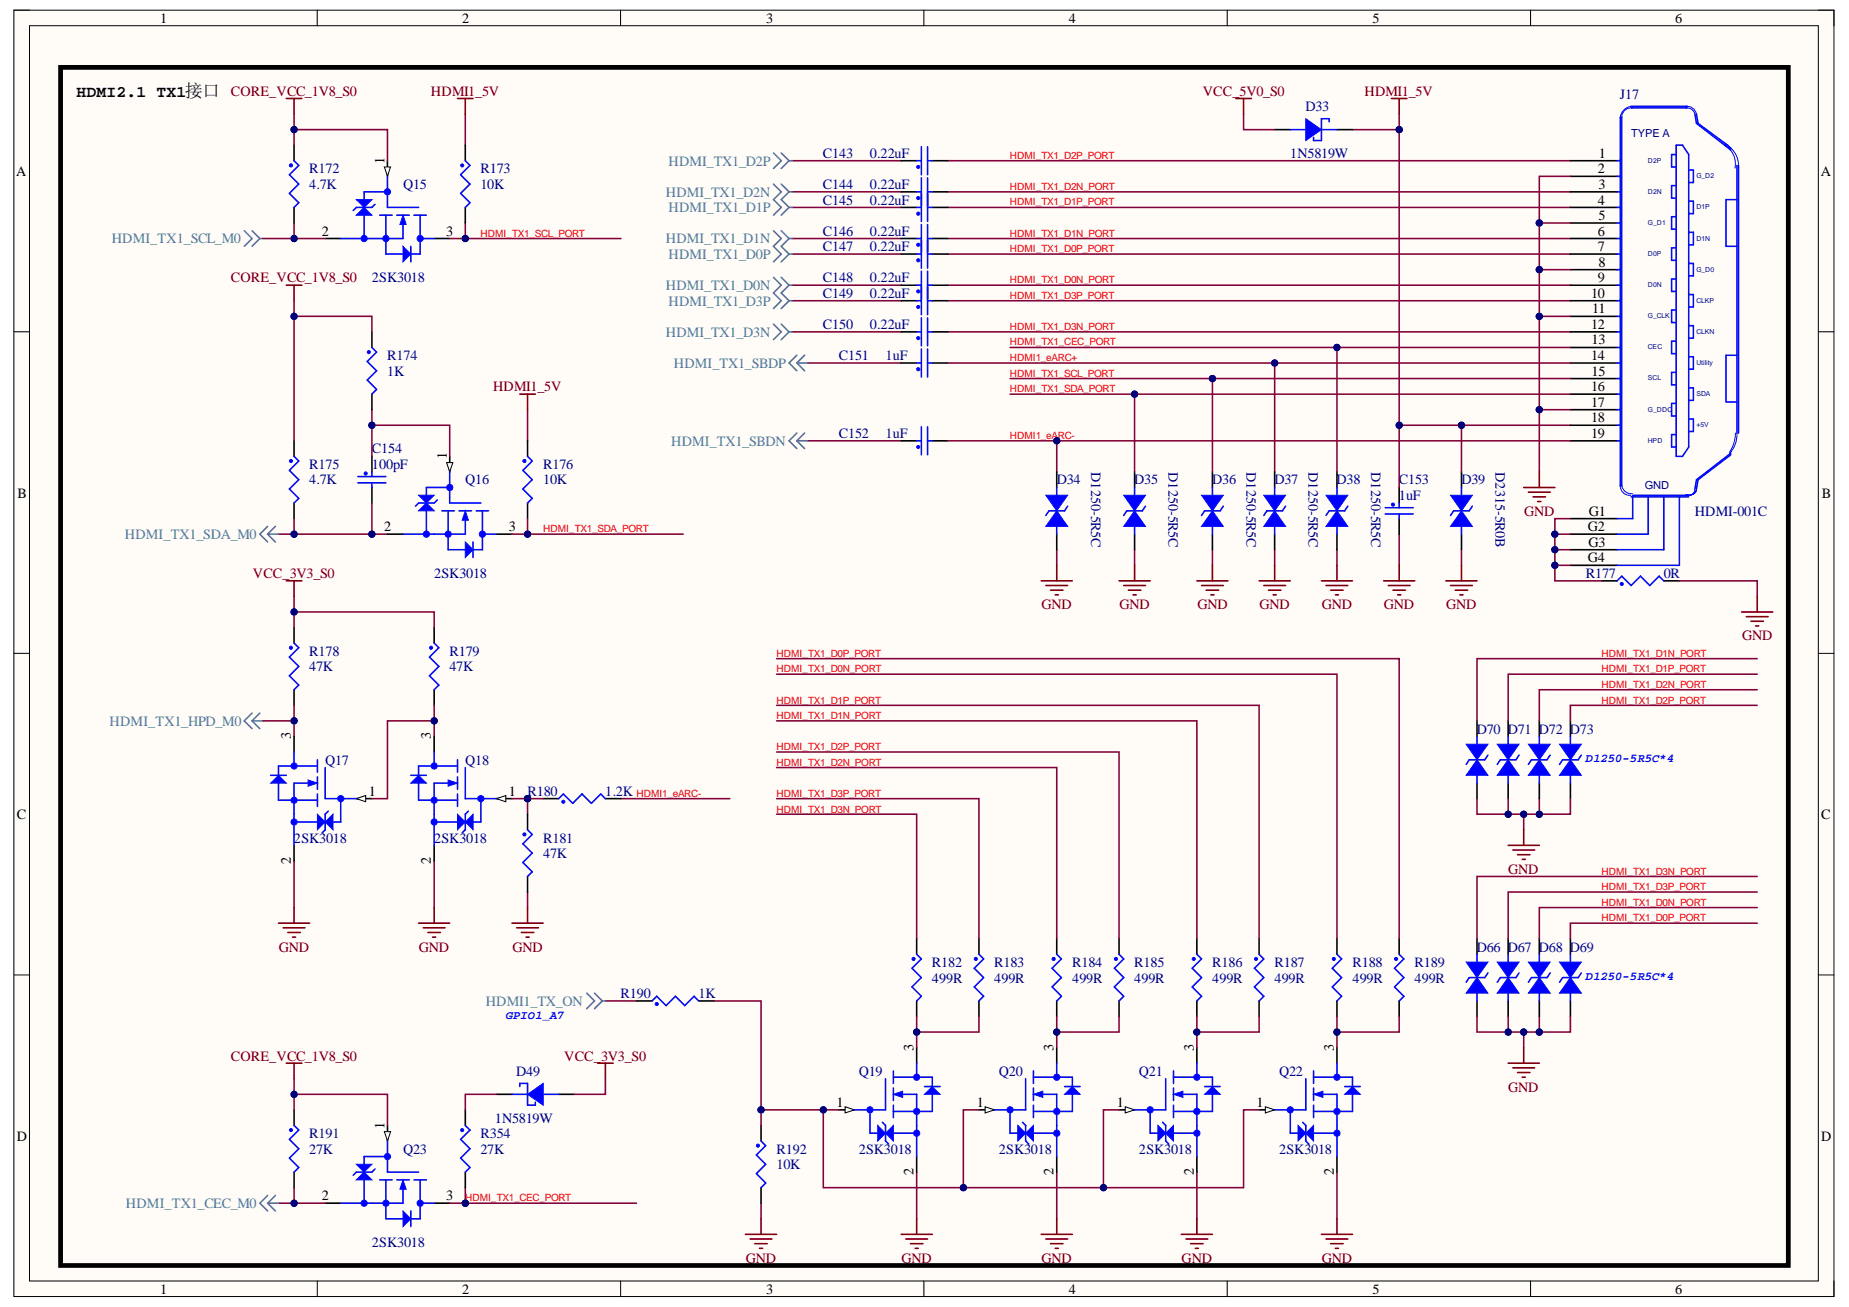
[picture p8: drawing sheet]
<svg xmlns="http://www.w3.org/2000/svg" width="297mm" height="210mm" viewBox="0 0 297 210" stroke-linecap="round" stroke-linejoin="round" font-family="sans-serif">
<defs><g id="words">
<text font-size="2.6" x="12.3" y="15.6">HDMI2.1 TX1接口</text>
<g font-size="2.3">
<text x="25.7" y="3.7">1</text>
<text x="74.2" y="3.7">2</text>
<text x="123.1" y="3.7">3</text>
<text x="171.7" y="3.7">4</text>
<text x="220.5" y="3.7">5</text>
<text x="269.1" y="3.7">6</text>
<text x="2.6" y="28.2">A</text>
<text x="61.8" y="26.3" transform="rotate(-90 61.8 26.3)">1</text>
<text x="256.7" y="27.8">2</text>
<text x="256.9" y="25.4">1</text>
<text x="292.5" y="28.2">A</text>
<text x="256.7" y="32.9">4</text>
<text x="256.8" y="30.4">3</text>
<text x="256.8" y="35.3">5</text>
<text x="51.7" y="37.9">2</text>
<text x="71.7" y="37.9">3</text>
<text x="256.7" y="37.9">6</text>
<text x="256.7" y="40.3">7</text>
<text x="255.6" y="47.9">10</text>
<text x="256.7" y="45.3">9</text>
<text x="256.8" y="42.9">8</text>
<text x="255.6" y="52.9">12</text>
<text x="255.8" y="50.3">11</text>
<text x="255.6" y="57.8">14</text>
<text x="255.7" y="55.3">13</text>
<text x="255.6" y="62.8">16</text>
<text x="255.6" y="65.4">17</text>
<text x="255.7" y="60.4">15</text>
<text x="255.6" y="67.8">18</text>
<text x="255.6" y="70.4">19</text>
<text x="71.8" y="73.7" transform="rotate(-90 71.8 73.7)">1</text>
<text x="2.8" y="79.9">B</text>
<text x="255.3" y="82.8">G1</text>
<text x="292.7" y="79.9">B</text>
<text x="61.7" y="85.3">2</text>
<text x="81.8" y="85.3">3</text>
<text x="255.1" y="85.3">G2</text>
<text x="255.2" y="87.9">G3</text>
<text x="255.1" y="90.3">G4</text>
<text x="46.7" y="118.7" transform="rotate(-90 46.7 118.7)">3</text>
<text x="69.2" y="118.7" transform="rotate(-90 69.2 118.7)">3</text>
<text x="2.7" y="131.5">C</text>
<text x="59.2" y="127.8">1</text>
<text x="81.8" y="127.8">1</text>
<text x="292.6" y="131.5">C</text>
<text x="46.7" y="138.8" transform="rotate(-90 46.7 138.8)">2</text>
<text x="69.2" y="138.8" transform="rotate(-90 69.2 138.8)">2</text>
<text x="146.8" y="168.7" transform="rotate(-90 146.8 168.7)">3</text>
<text x="169.3" y="168.7" transform="rotate(-90 169.3 168.7)">3</text>
<text x="191.8" y="168.7" transform="rotate(-90 191.8 168.7)">3</text>
<text x="214.3" y="168.7" transform="rotate(-90 214.3 168.7)">3</text>
<text x="134.4" y="177.8">1</text>
<text x="156.9" y="177.8">1</text>
<text x="179.4" y="177.8">1</text>
<text x="201.9" y="177.8">1</text>
<text x="2.7" y="183.2">D</text>
<text x="61.8" y="181.2" transform="rotate(-90 61.8 181.2)">1</text>
<text x="292.6" y="183.2">D</text>
<text x="146.8" y="188.8" transform="rotate(-90 146.8 188.8)">2</text>
<text x="169.3" y="188.8" transform="rotate(-90 169.3 188.8)">2</text>
<text x="191.8" y="188.8" transform="rotate(-90 191.8 188.8)">2</text>
<text x="214.3" y="188.8" transform="rotate(-90 214.3 188.8)">2</text>
<text x="51.7" y="192.7">2</text>
<text x="71.7" y="192.7">3</text>
<text x="25.7" y="207.8">1</text>
<text x="74.2" y="207.8">2</text>
<text x="123.1" y="207.8">3</text>
<text x="171.7" y="207.8">4</text>
<text x="220.5" y="207.8">5</text>
<text x="269.1" y="207.8">6</text>
</g>
<g font-size="2.3" fill="#800000">
<text x="37.1" y="15.4">CORE_VCC_1V8_S0</text>
<text x="69.2" y="15.4">HDMI1_5V</text>
<text x="193.2" y="15.4">VCC_5V0_S0</text>
<text x="219.2" y="15.4">HDMI1_5V</text>
<text x="37.1" y="45.3">CORE_VCC_1V8_S0</text>
<text x="79.2" y="62.8">HDMI1_5V</text>
<text x="244.8" y="82.8">GND</text>
<text x="40.6" y="92.9">VCC_3V3_S0</text>
<text x="167.3" y="97.9">GND</text>
<text x="179.8" y="97.9">GND</text>
<text x="192.4" y="97.9">GND</text>
<text x="202.4" y="97.9">GND</text>
<text x="212.3" y="97.9">GND</text>
<text x="222.3" y="97.9">GND</text>
<text x="232.3" y="97.9">GND</text>
<text x="279.9" y="102.8">GND</text>
<text x="242.3" y="140.3">GND</text>
<text x="44.8" y="152.8">GND</text>
<text x="67.3" y="152.8">GND</text>
<text x="82.3" y="152.8">GND</text>
<text x="37.1" y="170.3">CORE_VCC_1V8_S0</text>
<text x="90.6" y="170.3">VCC_3V3_S0</text>
<text x="242.3" y="175.3">GND</text>
<text x="119.8" y="202.8">GND</text>
<text x="144.8" y="202.8">GND</text>
<text x="167.3" y="202.8">GND</text>
<text x="189.8" y="202.8">GND</text>
<text x="212.3" y="202.8">GND</text>
</g>
<g font-size="2.3" fill="#000080">
<text x="209.7" y="17.8">D33</text>
<text x="260.2" y="15.9">J17</text>
<text x="49.7" y="27.8">R172</text>
<text x="77.2" y="27.8">R173</text>
<text x="132.2" y="25.4">C143</text>
<text x="139.7" y="25.4">0.22uF</text>
<text x="207.3" y="25.4">1N5819W</text>
<text x="49.7" y="30.4">4.7K</text>
<text x="64.7" y="30.4">Q15</text>
<text x="77.2" y="30.4">10K</text>
<text x="132.2" y="30.4">C144</text>
<text x="132.2" y="32.9">C145</text>
<text x="139.7" y="30.4">0.22uF</text>
<text x="139.7" y="32.9">0.22uF</text>
<text x="132.2" y="37.9">C146</text>
<text x="132.2" y="40.3">C147</text>
<text x="139.7" y="37.9">0.22uF</text>
<text x="139.7" y="40.3">0.22uF</text>
<text x="59.8" y="45.3">2SK3018</text>
<text x="132.2" y="45.3">C148</text>
<text x="132.2" y="47.9">C149</text>
<text x="139.7" y="45.3">0.22uF</text>
<text x="139.7" y="47.9">0.22uF</text>
<text x="132.2" y="52.9">C150</text>
<text x="139.7" y="52.9">0.22uF</text>
<text x="62.2" y="57.8">R174</text>
<text x="134.7" y="57.8">C151</text>
<text x="142.3" y="57.8">1uF</text>
<text x="62.2" y="60.4">1K</text>
<text x="134.7" y="70.4">C152</text>
<text x="142.3" y="70.4">1uF</text>
<text x="49.7" y="75.4">R175</text>
<text x="49.7" y="77.8">4.7K</text>
<text x="59.8" y="72.8">C154</text>
<text x="59.8" y="75.4">100pF</text>
<text x="74.7" y="77.8">Q16</text>
<text x="87.3" y="75.4">R176</text>
<text x="87.3" y="77.8">10K</text>
<text x="169.8" y="77.8">D34</text>
<text x="175.3" y="75.8" transform="rotate(90 175.3 75.8)">D1250-5R5C</text>
<text x="182.2" y="77.8">D35</text>
<text x="187.7" y="75.8" transform="rotate(90 187.7 75.8)">D1250-5R5C</text>
<text x="194.7" y="77.8">D36</text>
<text x="200.2" y="75.8" transform="rotate(90 200.2 75.8)">D1250-5R5C</text>
<text x="204.7" y="77.8">D37</text>
<text x="210.2" y="75.8" transform="rotate(90 210.2 75.8)">D1250-5R5C</text>
<text x="214.7" y="77.8">D38</text>
<text x="220.3" y="75.8" transform="rotate(90 220.3 75.8)">D1250-5R5C</text>
<text x="224.7" y="77.8">C153</text>
<text x="234.8" y="77.8">D39</text>
<text x="240.3" y="75.8" transform="rotate(90 240.3 75.8)">D2315-5R0B</text>
<text x="224.7" y="80.3">1uF</text>
<text x="272.3" y="82.8">HDMI-001C</text>
<text x="69.7" y="92.9">2SK3018</text>
<text x="254.7" y="92.9">R177</text>
<text x="267.3" y="92.9">0R</text>
<text x="49.7" y="105.3">R178</text>
<text x="49.7" y="107.8">47K</text>
<text x="72.2" y="105.3">R179</text>
<text x="72.2" y="107.8">47K</text>
<text x="237.2" y="117.8">D70 D71 D72 D73</text>
<text x="52.2" y="122.8">Q17</text>
<text x="74.7" y="122.8">Q18</text>
<text x="84.7" y="127.8">R180</text>
<text x="97.2" y="127.8">1.2K</text>
<text x="47.2" y="135.3">2SK3018</text>
<text x="69.7" y="135.3">2SK3018</text>
<text x="87.3" y="135.3">R181</text>
<text x="87.3" y="137.8">47K</text>
<text x="149.7" y="155.3">R182</text>
<text x="159.7" y="155.3">R183</text>
<text x="172.2" y="155.3">R184</text>
<text x="182.2" y="155.3">R185</text>
<text x="194.7" y="155.3">R186</text>
<text x="204.7" y="155.3">R187</text>
<text x="217.3" y="155.3">R188</text>
<text x="227.2" y="155.3">R189</text>
<text x="237.2" y="152.8">D66 D67 D68 D69</text>
<text x="99.7" y="160.3">R190</text>
<text x="112.2" y="160.3">1K</text>
<text x="149.7" y="157.8">499R</text>
<text x="159.7" y="157.8">499R</text>
<text x="172.2" y="157.8">499R</text>
<text x="182.2" y="157.8">499R</text>
<text x="194.7" y="157.8">499R</text>
<text x="204.7" y="157.8">499R</text>
<text x="217.3" y="157.8">499R</text>
<text x="227.2" y="157.8">499R</text>
<text x="82.9" y="172.8">D49</text>
<text x="138" y="172.8">Q19</text>
<text x="160.5" y="172.8">Q20</text>
<text x="183" y="172.8">Q21</text>
<text x="205.5" y="172.8">Q22</text>
<text x="49.7" y="182.8">R191</text>
<text x="49.7" y="185.3">27K</text>
<text x="64.7" y="185.3">Q23</text>
<text x="77.2" y="182.8">R354</text>
<text x="77.2" y="185.3">27K</text>
<text x="79.5" y="180.3">1N5819W</text>
<text x="124.7" y="185.3">R192</text>
<text x="138" y="185.3">2SK3018</text>
<text x="160.5" y="185.3">2SK3018</text>
<text x="183" y="185.3">2SK3018</text>
<text x="205.5" y="185.3">2SK3018</text>
<text x="124.7" y="187.8">10K</text>
<text x="59.8" y="200.3">2SK3018</text>
</g>
<g font-size="2.3" fill="#45818e">
<text x="107.4" y="26.6">HDMI_TX1_D2P</text>
<text x="107" y="31.6">HDMI_TX1_D2N</text>
<text x="107.4" y="34.1">HDMI_TX1_D1P</text>
<text x="17.9" y="39.1">HDMI_TX1_SCL_M0</text>
<text x="107" y="39.1">HDMI_TX1_D1N</text>
<text x="107.4" y="41.6">HDMI_TX1_D0P</text>
<text x="107" y="46.6">HDMI_TX1_D0N</text>
<text x="107.4" y="49.1">HDMI_TX1_D3P</text>
<text x="107" y="54.1">HDMI_TX1_D3N</text>
<text x="108.2" y="59.1">HDMI_TX1_SBDP</text>
<text x="107.8" y="71.6">HDMI_TX1_SBDN</text>
<text x="20.1" y="86.6">HDMI_TX1_SDA_M0</text>
<text x="17.6" y="116.5">HDMI_TX1_HPD_M0</text>
<text x="78" y="161.5">HDMI1_TX_ON</text>
<text x="20.2" y="194">HDMI_TX1_CEC_M0</text>
</g>
<g font-size="1.9" fill="#00f">
<text x="254.7" y="122.4">D1250-5R5C*4</text>
<text x="254.7" y="157.4">D1250-5R5C*4</text>
<text x="81.2" y="163.7">GPIO1_A7</text>
</g>
<g font-size="1.8" fill="#000080">
<text x="262" y="22">TYPE A</text>
<text x="264.2" y="78.5">GND</text>
</g>
<g font-size="1.6" fill="#f00">
<text x="162.2" y="25.5">HDMI_TX1_D2P_PORT</text>
<text x="162.2" y="30.5">HDMI_TX1_D2N_PORT</text>
<text x="162.2" y="33">HDMI_TX1_D1P_PORT</text>
<text x="77.2" y="38.1">HDMI_TX1_SCL_PORT</text>
<text x="162.2" y="38.1">HDMI_TX1_D1N_PORT</text>
<text x="162.2" y="40.5">HDMI_TX1_D0P_PORT</text>
<text x="162.2" y="45.5">HDMI_TX1_D0N_PORT</text>
<text x="162.2" y="48">HDMI_TX1_D3P_PORT</text>
<text x="162.2" y="53">HDMI_TX1_D3N_PORT</text>
<text x="162.2" y="55.5">HDMI_TX1_CEC_PORT</text>
<text x="162.2" y="58">HDMI1_eARC+</text>
<text x="162.2" y="60.5">HDMI_TX1_SCL_PORT</text>
<text x="162.2" y="63">HDMI_TX1_SDA_PORT</text>
<text x="162.2" y="70.5">HDMI1_eARC-</text>
<text x="87.3" y="85.5">HDMI_TX1_SDA_PORT</text>
<text x="124.7" y="105.5">HDMI_TX1_D0P_PORT</text>
<text x="257.3" y="105.5">HDMI_TX1_D1N_PORT</text>
<text x="124.7" y="113">HDMI_TX1_D1P_PORT</text>
<text x="124.7" y="108">HDMI_TX1_D0N_PORT</text>
<text x="257.3" y="113">HDMI_TX1_D2P_PORT</text>
<text x="257.3" y="110.5">HDMI_TX1_D2N_PORT</text>
<text x="257.3" y="108">HDMI_TX1_D1P_PORT</text>
<text x="124.7" y="115.4">HDMI_TX1_D1N_PORT</text>
<text x="124.7" y="123">HDMI_TX1_D2N_PORT</text>
<text x="124.7" y="120.4">HDMI_TX1_D2P_PORT</text>
<text x="102.2" y="128">HDMI1_eARC-</text>
<text x="124.7" y="130.5">HDMI_TX1_D3N_PORT</text>
<text x="124.7" y="128">HDMI_TX1_D3P_PORT</text>
<text x="257.3" y="142.9">HDMI_TX1_D3P_PORT</text>
<text x="257.3" y="140.5">HDMI_TX1_D3N_PORT</text>
<text x="257.3" y="147.9">HDMI_TX1_D0P_PORT</text>
<text x="257.3" y="145.5">HDMI_TX1_D0N_PORT</text>
<text x="74.7" y="192.9">HDMI_TX1_CEC_PORT</text>
</g>
<g font-size="1.1" fill="#000080">
<text x="264.7" y="26.1">D2P</text>
<text x="272.5" y="28.6">G_D2</text>
<text x="264.7" y="31.1">D2N</text>
<text x="272.5" y="33.6">D1P</text>
<text x="264.7" y="36.1">G_D1</text>
<text x="264.7" y="41.1">D0P</text>
<text x="272.5" y="38.6">D1N</text>
<text x="264.7" y="46.1">D0N</text>
<text x="272.5" y="43.6">G_D0</text>
<text x="264.7" y="51.1">G_CLK</text>
<text x="272.5" y="53.6">CLKN</text>
<text x="272.5" y="48.6">CLKP</text>
<text x="264.7" y="56.1">CEC</text>
<text x="272.5" y="58.6">Utility</text>
<text x="264.7" y="61.1">SCL</text>
<text x="272.5" y="63.6">SDA</text>
<text x="264.7" y="66.1">G_DDC</text>
<text x="264.7" y="71.1">HPD</text>
<text x="272.5" y="68.6">+5V</text>
</g>
</g></defs>
<path d="M2.2 1.6h292.4v206.6h-292.4z" fill-rule="evenodd" fill="#fffcf8"/>
<path d="M2.2 1.6h292.4v206.6h-292.4z" fill="none" stroke="#000" stroke-width=".16"/>
<path d="M4.7 4.1h287.4v201.6h-287.4z" fill-rule="evenodd" fill="#fffcf8"/>
<g fill="none" stroke="#000" stroke-width=".16">
<path d="M2.2 1.6h2.5M4.7 4.1h287.4v201.6h-287.4zM51 1.6v2.5M99.7 1.6v2.5M148.4 1.6v2.5M197.2 1.6v2.5M245.9 1.6v2.5M292.1 1.6h2.5v2.5M2.2 53.3h2.5M292.1 53.3h2.5M2.2 104.9h2.5M292.1 104.9h2.5"/>
<path d="M2.2 156.6h2.5M292.1 156.6h2.5M51 205.7v2.5M99.7 205.7v2.5M148.4 205.7v2.5M197.2 205.7v2.5M245.9 205.7v2.5M294.6 205.7v2.5"/>
</g>
<path d="M74.7 35.8v2.5M127.3 25.8h17.5M127.3 30.8h17.5M127.3 33.3h17.5M127.3 38.3h17.5M127.3 40.8h17.5M127.3 45.8h17.5M127.3 48.3h17.5M127.3 53.3h17.5M122.3 193.2v2.5M192.3 188.2v7.5" fill="none" stroke="#800040" stroke-width=".25"/>
<circle cx="74.7" cy="38.3" r=".5" fill="#000080"/>
<circle cx="74.7" cy="38.3" r=".5" fill="none" stroke="#000080" stroke-width=".16"/>
<path d="M152.3 25.8h100M152.3 30.8h100M152.3 33.3h100M152.3 38.3h100M129.8 58.3h15M152.3 40.8h100M152.3 45.8h100M152.3 48.3h100M152.3 53.3h100M129.8 70.8h15M249.8 88.3v2.5" fill="none" stroke="#800040" stroke-width=".25"/>
<circle cx="249.8" cy="90.8" r=".5" fill="#000080"/>
<circle cx="249.8" cy="90.8" r=".5" fill="none" stroke="#000080" stroke-width=".16"/>
<circle cx="249.8" cy="88.3" r=".5" fill="#000080"/>
<circle cx="249.8" cy="88.3" r=".5" fill="none" stroke="#000080" stroke-width=".16"/>
<path d="M47.2 35.8v2.5" fill="none" stroke="#800040" stroke-width=".25"/>
<circle cx="47.2" cy="38.3" r=".5" fill="#000080"/>
<circle cx="47.2" cy="38.3" r=".5" fill="none" stroke="#000080" stroke-width=".16"/>
<path d="M74.7 18.3v5M84.7 65.8v5M44.7 85.8h2.5" fill="none" stroke="#800040" stroke-width=".25"/>
<circle cx="47.2" cy="85.8" r=".5" fill="#000080"/>
<circle cx="47.2" cy="85.8" r=".5" fill="none" stroke="#000080" stroke-width=".16"/>
<path d="M84.7 85.8h25.1" fill="none" stroke="#800040" stroke-width=".25"/>
<circle cx="84.7" cy="85.8" r=".5" fill="#000080"/>
<circle cx="84.7" cy="85.8" r=".5" fill="none" stroke="#000080" stroke-width=".16"/>
<path d="M234.8 68.3h17.5" fill="none" stroke="#800040" stroke-width=".25"/>
<circle cx="234.8" cy="68.3" r=".5" fill="#000080"/>
<circle cx="234.8" cy="68.3" r=".5" fill="none" stroke="#000080" stroke-width=".16"/>
<path d="M169.8 70.8v5" fill="none" stroke="#800040" stroke-width=".25"/>
<circle cx="169.8" cy="70.8" r=".5" fill="#000080"/>
<circle cx="169.8" cy="70.8" r=".5" fill="none" stroke="#000080" stroke-width=".16"/>
<path d="M162.3 55.8h52.5M182.3 88.3v2.5M194.8 88.3v2.5M214.8 88.3v2.5M224.8 85.8v5M234.8 88.3v2.5" fill="none" stroke="#800040" stroke-width=".25"/>
<circle cx="214.8" cy="55.8" r=".5" fill="#000080"/>
<circle cx="214.8" cy="55.8" r=".5" fill="none" stroke="#000080" stroke-width=".16"/>
<path d="M162.3 60.8h32.5" fill="none" stroke="#800040" stroke-width=".25"/>
<circle cx="194.8" cy="60.8" r=".5" fill="#000080"/>
<circle cx="194.8" cy="60.8" r=".5" fill="none" stroke="#000080" stroke-width=".16"/>
<path d="M162.3 63.3h20" fill="none" stroke="#800040" stroke-width=".25"/>
<circle cx="182.3" cy="63.3" r=".5" fill="#000080"/>
<circle cx="182.3" cy="63.3" r=".5" fill="none" stroke="#000080" stroke-width=".16"/>
<path d="M247.3 65.8v10" fill="none" stroke="#800040" stroke-width=".25"/>
<circle cx="247.3" cy="65.8" r=".5" fill="#000080"/>
<circle cx="247.3" cy="65.8" r=".5" fill="none" stroke="#000080" stroke-width=".16"/>
<path d="M217.3 20.8h7.5M169.8 88.3v2.5" fill="none" stroke="#800040" stroke-width=".25"/>
<circle cx="224.8" cy="20.8" r=".5" fill="#000080"/>
<circle cx="224.8" cy="20.8" r=".5" fill="none" stroke="#000080" stroke-width=".16"/>
<path d="M44.7 193.2h2.5" fill="none" stroke="#800040" stroke-width=".25"/>
<circle cx="47.2" cy="193.2" r=".5" fill="#000080"/>
<circle cx="47.2" cy="193.2" r=".5" fill="none" stroke="#000080" stroke-width=".16"/>
<circle cx="74.7" cy="193.2" r=".5" fill="#000080"/>
<circle cx="74.7" cy="193.2" r=".5" fill="none" stroke="#000080" stroke-width=".16"/>
<path d="M47.2 115.8v2.5M147.3 188.2v7.5" fill="none" stroke="#800040" stroke-width=".25"/>
<circle cx="47.2" cy="115.8" r=".5" fill="#000080"/>
<circle cx="47.2" cy="115.8" r=".5" fill="none" stroke="#000080" stroke-width=".16"/>
<path d="M47.2 95.8v2.5M47.2 138.3v7.5M69.7 138.3v7.5" fill="none" stroke="#800040" stroke-width=".25"/>
<circle cx="47.2" cy="98.3" r=".5" fill="#000080"/>
<circle cx="47.2" cy="98.3" r=".5" fill="none" stroke="#000080" stroke-width=".16"/>
<path d="M69.7 115.8v2.5M99.8 128.3h17.5M84.7 143.3v2.5M169.8 188.2v7.5" fill="none" stroke="#800040" stroke-width=".25"/>
<circle cx="69.7" cy="115.8" r=".5" fill="#000080"/>
<circle cx="69.7" cy="115.8" r=".5" fill="none" stroke="#000080" stroke-width=".16"/>
<path d="M84.7 128.3v2.5" fill="none" stroke="#800040" stroke-width=".25"/>
<circle cx="84.7" cy="128.3" r=".5" fill="#000080"/>
<circle cx="84.7" cy="128.3" r=".5" fill="none" stroke="#000080" stroke-width=".16"/>
<path d="M59.7 85.8h2.5M214.8 188.2v7.5" fill="none" stroke="#800040" stroke-width=".25"/>
<circle cx="59.7" cy="85.8" r=".5" fill="#000080"/>
<circle cx="59.7" cy="85.8" r=".5" fill="none" stroke="#000080" stroke-width=".16"/>
<path d="M59.7 65.8v2.5" fill="none" stroke="#800040" stroke-width=".25"/>
<circle cx="59.7" cy="68.3" r=".5" fill="#000080"/>
<circle cx="59.7" cy="68.3" r=".5" fill="none" stroke="#000080" stroke-width=".16"/>
<path d="M204.8 58.3v17.5M204.8 88.3v2.5" fill="none" stroke="#800040" stroke-width=".25"/>
<circle cx="204.8" cy="58.3" r=".5" fill="#000080"/>
<circle cx="204.8" cy="58.3" r=".5" fill="none" stroke="#000080" stroke-width=".16"/>
<path d="M97.2 160.7h5.1M74.8 190.7v2.5" fill="none" stroke="#800040" stroke-width=".25"/>
<circle cx="74.7" cy="193.2" r=".5" fill="#000080"/>
<circle cx="74.7" cy="193.2" r=".5" fill="none" stroke="#000080" stroke-width=".16"/>
<path d="M247.3 163.3v2.4" fill="none" stroke="#800040" stroke-width=".25"/>
<circle cx="247.3" cy="165.7" r=".5" fill="#000080"/>
<circle cx="247.3" cy="165.7" r=".5" fill="none" stroke="#000080" stroke-width=".16"/>
<path d="M244.8 165.7v2.6" fill="none" stroke="#800040" stroke-width=".25"/>
<circle cx="244.8" cy="165.7" r=".5" fill="#000080"/>
<circle cx="244.8" cy="165.7" r=".5" fill="none" stroke="#000080" stroke-width=".16"/>
<path d="M247.3 128.3v2.5" fill="none" stroke="#800040" stroke-width=".25"/>
<circle cx="247.3" cy="130.8" r=".5" fill="#000080"/>
<circle cx="247.3" cy="130.8" r=".5" fill="none" stroke="#000080" stroke-width=".16"/>
<path d="M244.8 130.8v2.5" fill="none" stroke="#800040" stroke-width=".25"/>
<circle cx="244.8" cy="130.8" r=".5" fill="#000080"/>
<circle cx="244.8" cy="130.8" r=".5" fill="none" stroke="#000080" stroke-width=".16"/>
<path d="M144.8 45.8h2.5M149.8 45.8h2.5" fill="none" stroke="#000" stroke-width=".25"/>
<path d="M148 43.6v4.5M149 43.6v4.5M149 45.8h.8" fill="none" stroke="#000bff" stroke-width=".25"/>
<circle cx="147.5" cy="46.8" r=".25" fill="#00f"/>
<circle cx="147.5" cy="46.8" r=".25" fill="none" stroke="#000bff" stroke-width=".16"/>
<path d="M47.2 25.8l.8 .8-1.5 1.5 1.5 1.5-1.5 1.5 1.5 1.5-.8 .7M147.3 45.8h.7" fill="none" stroke="#000bff" stroke-width=".25"/>
<path d="M47.2 23.3v2.5M47.2 33.3v2.5" fill="none" stroke="#000" stroke-width=".25"/>
<circle cx="46.7" cy="26.6" r=".25" fill="#00f"/>
<circle cx="46.7" cy="26.6" r=".25" fill="none" stroke="#000bff" stroke-width=".16"/>
<path d="M204.8 75.8v2.5M204.8 85.8v2.5" fill="none" stroke="#000" stroke-width=".25"/>
<path d="M204.8 78.3v1.2M203.5 82h2.5" fill="none" stroke="#000bff" stroke-width=".25"/>
<path d="M204.8 82l1.7 2.5h-3.5z" fill-rule="evenodd" fill="#00f"/>
<path d="M204.8 82l1.7 2.5h-3.5z" fill="none" stroke="#000bff" stroke-width=".16"/>
<path d="M203.5 82l-.5 .8M206.5 81.3l-.5 .7" fill="none" stroke="#000bff" stroke-width=".25"/>
<path d="M203 79.5h3.5l-1.7 2.5z" fill-rule="evenodd" fill="#00f"/>
<path d="M203 79.5h3.5l-1.7 2.5z" fill="none" stroke="#000bff" stroke-width=".16"/>
<path d="M204.8 84.5v1.3M122.3 183.2l.7 .8-1.5 1.5 1.5 1.5-1.5 1.5 1.5 1.5-.7 .7" fill="none" stroke="#000bff" stroke-width=".25"/>
<path d="M122.3 180.7v2.5M122.3 190.7v2.5" fill="none" stroke="#000" stroke-width=".25"/>
<circle cx="121.8" cy="184" r=".25" fill="#00f"/>
<circle cx="121.8" cy="184" r=".25" fill="none" stroke="#000bff" stroke-width=".16"/>
<path d="M214.8 150.8v2.5M214.8 160.8v2.5" fill="none" stroke="#000" stroke-width=".25"/>
<path d="M214.8 153.3l.7 .7-1.5 1.5 1.5 1.5-1.5 1.5 1.5 1.5-.7 .8" fill="none" stroke="#000bff" stroke-width=".25"/>
<circle cx="214.3" cy="154" r=".25" fill="#00f"/>
<circle cx="214.3" cy="154" r=".25" fill="none" stroke="#000bff" stroke-width=".16"/>
<path d="M157.3 178.2h2.5" fill="none" stroke="#000" stroke-width=".25"/>
<path d="M158.3 177.7l1.5 .5-1.5 .5z" fill="#f8fcff"/>
<path d="M158.3 177.7l1.5 .5-1.5 .5z" fill="none" stroke="#000" stroke-width=".16"/>
<path d="M169.8 168.2v2.5M169.8 185.7v2.5" fill="none" stroke="#000" stroke-width=".25"/>
<path d="M171 175.7l1.3-1.2 1.2 1.2z" fill="#00f"/>
<path d="M171 175.7l1.3-1.2 1.2 1.2z" fill="none" stroke="#000bff" stroke-width=".16"/>
<path d="M164.8 173.2v5M166 172v2M166 174.7v2M166 177.5v2M166 173h6.3v1.5M167.3 175.7h2.5v5M169.8 170.7v2.3M171 174.5h2.5M172.3 175.7v2.8h-6.3" fill="none" stroke="#000bff" stroke-width=".25"/>
<circle cx="169.8" cy="173" r=".5" fill="#00f"/>
<circle cx="169.8" cy="173" r=".5" fill="none" stroke="#000bff" stroke-width=".16"/>
<circle cx="169.8" cy="178.5" r=".5" fill="#00f"/>
<circle cx="169.8" cy="178.5" r=".5" fill="none" stroke="#000bff" stroke-width=".16"/>
<path d="M166 175.7l1.5-.5v1z" fill="#00f"/>
<path d="M166 175.7l1.5-.5v1z" fill="none" stroke="#000bff" stroke-width=".16"/>
<path d="M164.8 182l1.2-1.3v2.5z" fill="#00f"/>
<path d="M164.8 182l1.2-1.3v2.5z" fill="none" stroke="#000bff" stroke-width=".16"/>
<path d="M162.3 178.2v3.8h7.5v-1.3M164.8 180.7v2.5" fill="none" stroke="#000bff" stroke-width=".25"/>
<circle cx="162.3" cy="178.2" r=".5" fill="#00f"/>
<circle cx="162.3" cy="178.2" r=".5" fill="none" stroke="#000bff" stroke-width=".16"/>
<path d="M169.8 182v3.7" fill="none" stroke="#000bff" stroke-width=".25"/>
<circle cx="169.8" cy="182" r=".5" fill="#00f"/>
<circle cx="169.8" cy="182" r=".5" fill="none" stroke="#000bff" stroke-width=".16"/>
<path d="M163.5 180.7l1.3 1.3-1.3 1.2z" fill="#00f"/>
<path d="M163.5 180.7l1.3 1.3-1.3 1.2z" fill="none" stroke="#000bff" stroke-width=".16"/>
<path d="M242.3 118.3v1.2M241 122h2.5M159.8 178.2h5M164.3 180.2l.5 .5M164.8 183.2l.5 .5" fill="none" stroke="#000bff" stroke-width=".25"/>
<path d="M242.3 115.8v2.5M242.3 125.8v2.5" fill="none" stroke="#000" stroke-width=".25"/>
<path d="M242.3 122l1.7 2.5h-3.5z" fill-rule="evenodd" fill="#00f"/>
<path d="M242.3 122l1.7 2.5h-3.5z" fill="none" stroke="#000bff" stroke-width=".16"/>
<path d="M241 122l-.5 .8M244 121.3l-.5 .7" fill="none" stroke="#000bff" stroke-width=".25"/>
<path d="M240.5 119.5h3.5l-1.7 2.5z" fill-rule="evenodd" fill="#00f"/>
<path d="M240.5 119.5h3.5l-1.7 2.5z" fill="none" stroke="#000bff" stroke-width=".16"/>
<path d="M59.7 55.8l.8 .7-1.5 1.5 1.5 1.5-1.5 1.5 1.5 1.5-.8 .8M242.3 124.5v1.3" fill="none" stroke="#000bff" stroke-width=".25"/>
<path d="M59.7 53.3v2.5M59.7 63.3v2.5" fill="none" stroke="#000" stroke-width=".25"/>
<circle cx="59.2" cy="56.5" r=".25" fill="#00f"/>
<circle cx="59.2" cy="56.5" r=".25" fill="none" stroke="#000bff" stroke-width=".16"/>
<path d="M144.8 53.3h2.5M149.8 53.3h2.5" fill="none" stroke="#000" stroke-width=".25"/>
<path d="M148 51v4.5M149 51v4.5M149 53.3h.8" fill="none" stroke="#000bff" stroke-width=".25"/>
<circle cx="147.5" cy="54.3" r=".25" fill="#00f"/>
<circle cx="147.5" cy="54.3" r=".25" fill="none" stroke="#000bff" stroke-width=".16"/>
<path d="M147.3 53.3h.7M222.5 82.5h4.5M222.5 81.5h4.5M224.8 82.5v.8" fill="none" stroke="#000bff" stroke-width=".25"/>
<path d="M224.8 78.3v2.5M224.8 83.3v2.5" fill="none" stroke="#000" stroke-width=".25"/>
<circle cx="223.8" cy="81" r=".25" fill="#00f"/>
<circle cx="223.8" cy="81" r=".25" fill="none" stroke="#000bff" stroke-width=".16"/>
<path d="M213.5 19.1h-1.2v3.5h-1.3M207.3 20.8h2.5M212.3 20.8h2.5M224.8 80.8v.7" fill="none" stroke="#000bff" stroke-width=".25"/>
<path d="M204.8 20.8h2.5M214.8 20.8h2.5" fill="none" stroke="#000" stroke-width=".25"/>
<path d="M209.8 19.1l2.5 1.7-2.5 1.8z" fill-rule="evenodd" fill="#00f"/>
<path d="M209.8 19.1l2.5 1.7-2.5 1.8z" fill="none" stroke="#000bff" stroke-width=".16"/>
<path d="M213.5 19.1v.5M211 22.1v.5M84.7 133.3l.8 .7-1.5 1.5 1.5 1.5-1.5 1.5 1.5 1.5-.8 .8" fill="none" stroke="#000bff" stroke-width=".25"/>
<path d="M84.7 130.8v2.5M84.7 140.8v2.5" fill="none" stroke="#000" stroke-width=".25"/>
<circle cx="84.2" cy="134" r=".25" fill="#00f"/>
<circle cx="84.2" cy="134" r=".25" fill="none" stroke="#000bff" stroke-width=".16"/>
<g fill="none" stroke="#000" stroke-width=".25">
<path d="M252.3 25.8h7.5M252.3 28.3h7.5M252.3 30.8h7.5M252.3 33.3h7.5M252.3 35.8h7.5M252.3 38.3h7.5M252.3 40.8h7.5M252.3 43.3h7.5M252.3 45.8h7.5M252.3 48.3h7.5M252.3 50.8h7.5M252.3 53.3h7.5"/>
<path d="M252.3 55.8h7.5M252.3 58.3h7.5M252.3 60.8h7.5M252.3 63.3h7.5M252.3 65.8h7.5M252.3 68.3h7.5M252.3 70.8h7.5M252.3 83.3h7.5M252.3 85.8h7.5M252.3 88.3h7.5M252.3 90.8h7.5M179.8 178.2h2.5"/>
</g>
<g fill="none" stroke="#000bff" stroke-width=".25">
<path d="M260.3 18.8v59.2M260.5 18.8v59.2M262 17.3h9M262 17.1h9M272.3 18.3l.2 1.5 5.5 4.3M272.5 18.3l.3 1.5 4.7 3.5 .5 .5M259.8 25.8h.5M259.8 38.3h.5M259.8 30.8h.5M259.8 28.3h.5M259.8 35.8h.5M259.8 33.3h.5"/>
<path d="M269.3 24.8h-.8v2h.8M269.3 29.8h-.8v2h.8M269.3 34.8h-.8v2h.8M269.3 39.8h-.8v2h.8M269.3 23.3h1l1 1.5v47l-1 1.5h-1zM271.3 27.3h.7v2h-.7M271.3 32.3h.7v2h-.7M271.3 37.3h.7v2h-.7M279 32.1h-1.7v7.5h1.7M279 26.6v42.9M279.3 26.6v42.9M259.8 58.3h.5"/>
<path d="M259.8 55.8h.5M259.8 45.8h.5M259.8 50.8h.5M259.8 48.3h.5M259.8 43.3h.5M259.8 40.8h.5M259.8 53.3h.5M269.3 44.8h-.8v2h.8M269.3 49.8h-.8v2h.8M269.3 54.8h-.8v2h.8M269.3 59.8h-.8v2h.8M271.3 42.3h.7v2h-.7"/>
<path d="M271.3 47.3h.7v2h-.7M271.3 52.3h.7v2h-.7M271.3 57.3h.7v2h-.7M279 57.1h-1.7v7.4h1.7M259.8 63.3h.5M259.8 65.8h.5M259.8 68.3h.5M259.8 70.8h.5M259.8 60.8h.5M262 79.8h9.3M262.3 79.5h8.7M262.3 79.8v3.5h-2.5"/>
<path d="M264.8 79.8v6h-5M267.3 79.8v8.5h-7.5M269.3 64.8h-.8v2h.8M269.3 69.8h-.8v2h.8M269.8 79.8v11h-10M271.3 62.3h.7v2h-.7M271.3 67.3h.7v2h-.7M278 73l-5.2 4-.3 1.5M278 72.8l-5.5 4.2-.2 1.5"/>
</g>
<path d="M262 17.1a2.01 2.01 0 0 0-1.7 1.7M262.3 17.3a1.5 1.5 0 0 0-1.8 1.5M270.8 17.1a1.5 1.5 0 0 1 1.7 1.2M270.8 17.3a1.25 1.25 0 0 1 1.5 1M277 23.1a3.8 3.8 0 0 1 2.3 4M277 23.3a3.3 3.3 0 0 1 1.7 3.7M260.3 78a1.5 1.5 0 0 0 1.7 1.5M260.6 78a1.5 1.5 0 0 0 1.6 1.3M272.3 78.5v.2a1 1 0 0 1-1.5 .7M272.5 78.5a1.18 1.18 0 0 1-1.6 1M278.8 69.5l-.3 1.7-.7 1.4M279 69.6a4.5 4.5 0 0 1-1.2 3.3" fill="none" stroke="#00f" stroke-width=".16"/>
<path d="M180.8 177.7l1.5 .5-1.5 .5z" fill="#f8fcff"/>
<path d="M180.8 177.7l1.5 .5-1.5 .5z" fill="none" stroke="#000" stroke-width=".16"/>
<path d="M192.3 168.3v2.4M192.3 185.7v2.5" fill="none" stroke="#000" stroke-width=".25"/>
<path d="M193.5 175.7l1.3-1.2 1.2 1.2z" fill="#00f"/>
<path d="M193.5 175.7l1.3-1.2 1.2 1.2z" fill="none" stroke="#000bff" stroke-width=".16"/>
<path d="M187.3 173.2v5M188.5 172v2M188.5 174.7v2M188.5 177.5v2M188.5 173h6.3v1.5M189.8 175.7h2.5v5M192.3 170.7v2.3M193.5 174.5h2.5M194.8 175.7v2.8h-6.3" fill="none" stroke="#000bff" stroke-width=".25"/>
<circle cx="192.3" cy="173" r=".5" fill="#00f"/>
<circle cx="192.3" cy="173" r=".5" fill="none" stroke="#000bff" stroke-width=".16"/>
<circle cx="192.3" cy="178.5" r=".5" fill="#00f"/>
<circle cx="192.3" cy="178.5" r=".5" fill="none" stroke="#000bff" stroke-width=".16"/>
<path d="M188.5 175.7l1.5-.5v1z" fill="#00f"/>
<path d="M188.5 175.7l1.5-.5v1z" fill="none" stroke="#000bff" stroke-width=".16"/>
<path d="M187.3 182l1.2-1.3v2.5z" fill="#00f"/>
<path d="M187.3 182l1.2-1.3v2.5z" fill="none" stroke="#000bff" stroke-width=".16"/>
<path d="M184.8 178.2v3.8h7.5v-1.3M187.3 180.7v2.5" fill="none" stroke="#000bff" stroke-width=".25"/>
<circle cx="184.8" cy="178.2" r=".5" fill="#00f"/>
<circle cx="184.8" cy="178.2" r=".5" fill="none" stroke="#000bff" stroke-width=".16"/>
<path d="M192.3 182v3.7" fill="none" stroke="#000bff" stroke-width=".25"/>
<circle cx="192.3" cy="182" r=".5" fill="#00f"/>
<circle cx="192.3" cy="182" r=".5" fill="none" stroke="#000bff" stroke-width=".16"/>
<path d="M186 180.7l1.3 1.3-1.3 1.2z" fill="#00f"/>
<path d="M186 180.7l1.3 1.3-1.3 1.2z" fill="none" stroke="#000bff" stroke-width=".16"/>
<path d="M234.8 78.3v1.2M233.5 82h2.5M182.3 178.2h5M186.8 180.2l.5 .5M187.3 183.2l.5 .5" fill="none" stroke="#000bff" stroke-width=".25"/>
<path d="M234.8 75.8v2.5M234.8 85.8v2.5" fill="none" stroke="#000" stroke-width=".25"/>
<path d="M234.8 82l1.7 2.5h-3.5z" fill-rule="evenodd" fill="#00f"/>
<path d="M234.8 82l1.7 2.5h-3.5z" fill="none" stroke="#000bff" stroke-width=".16"/>
<path d="M233.5 82l-.5 .8M236.5 81.3l-.5 .7" fill="none" stroke="#000bff" stroke-width=".25"/>
<path d="M233 79.5h3.5l-1.7 2.5z" fill-rule="evenodd" fill="#00f"/>
<path d="M233 79.5h3.5l-1.7 2.5z" fill="none" stroke="#000bff" stroke-width=".16"/>
<path d="M234.8 84.5v1.3" fill="none" stroke="#000bff" stroke-width=".25"/>
<path d="M57.2 128.3h2.5" fill="none" stroke="#000" stroke-width=".25"/>
<path d="M57.2 128.3l1.5-.5v1z" fill="#f8fcff"/>
<path d="M57.2 128.3l1.5-.5v1z" fill="none" stroke="#000" stroke-width=".16"/>
<path d="M47.2 118.3v2.5M47.2 135.8v2.5" fill="none" stroke="#000" stroke-width=".25"/>
<path d="M44.7 124.5l1.3 1.3h-2.5z" fill="#00f"/>
<path d="M44.7 124.5l1.3 1.3h-2.5z" fill="none" stroke="#000bff" stroke-width=".16"/>
<path d="M43.5 124.5h2.5M44.7 125.8v2.7h6.3M47.2 120.8v2.2M49.7 125.8h-2.5v5M51 122v2M51 124.8v2M51 127.5v2M51 123h-6.3v1.5M52.2 123.3v5" fill="none" stroke="#000bff" stroke-width=".25"/>
<circle cx="47.2" cy="123" r=".5" fill="#00f"/>
<circle cx="47.2" cy="123" r=".5" fill="none" stroke="#000bff" stroke-width=".16"/>
<circle cx="47.2" cy="128.5" r=".5" fill="#00f"/>
<circle cx="47.2" cy="128.5" r=".5" fill="none" stroke="#000bff" stroke-width=".16"/>
<path d="M49.5 125.3l1.5 .5-1.5 .5z" fill="#00f"/>
<path d="M49.5 125.3l1.5 .5-1.5 .5z" fill="none" stroke="#000bff" stroke-width=".16"/>
<path d="M51 130.8l1.2 1.2-1.2 1.3z" fill="#00f"/>
<path d="M51 130.8l1.2 1.2-1.2 1.3z" fill="none" stroke="#000bff" stroke-width=".16"/>
<path d="M52.2 130.8v2.5M54.7 128.3v3.7h-7.5v-1.2" fill="none" stroke="#000bff" stroke-width=".25"/>
<circle cx="54.7" cy="128.3" r=".5" fill="#00f"/>
<circle cx="54.7" cy="128.3" r=".5" fill="none" stroke="#000bff" stroke-width=".16"/>
<path d="M47.2 132v3.8" fill="none" stroke="#000bff" stroke-width=".25"/>
<circle cx="47.2" cy="132" r=".5" fill="#00f"/>
<circle cx="47.2" cy="132" r=".5" fill="none" stroke="#000bff" stroke-width=".16"/>
<path d="M53.5 130.8v2.5l-1.3-1.3z" fill="#00f"/>
<path d="M53.5 130.8v2.5l-1.3-1.3z" fill="none" stroke="#000bff" stroke-width=".16"/>
<path d="M182.3 78.3v1.2M181 82h2.5M52.2 133.3l-.5 .5M52.2 128.3h5M52.7 130.3l-.5 .5" fill="none" stroke="#000bff" stroke-width=".25"/>
<path d="M182.3 75.8v2.5M182.3 85.8v2.5" fill="none" stroke="#000" stroke-width=".25"/>
<path d="M182.3 82l1.7 2.5h-3.5z" fill-rule="evenodd" fill="#00f"/>
<path d="M182.3 82l1.7 2.5h-3.5z" fill="none" stroke="#000bff" stroke-width=".16"/>
<path d="M181 82l-.5 .8M184 81.3l-.5 .7" fill="none" stroke="#000bff" stroke-width=".25"/>
<path d="M180.5 79.5h3.5l-1.7 2.5z" fill-rule="evenodd" fill="#00f"/>
<path d="M180.5 79.5h3.5l-1.7 2.5z" fill="none" stroke="#000bff" stroke-width=".16"/>
<path d="M148 46.1v4.5M149 46.1v4.5M149 48.3h.8M182.3 84.5v1.3" fill="none" stroke="#000bff" stroke-width=".25"/>
<path d="M144.8 48.3h2.5M149.8 48.3h2.5" fill="none" stroke="#000" stroke-width=".25"/>
<circle cx="147.5" cy="49.3" r=".25" fill="#00f"/>
<circle cx="147.5" cy="49.3" r=".25" fill="none" stroke="#000bff" stroke-width=".16"/>
<path d="M147.3 48.3h.7M224.8 153.3l.7 .7-1.5 1.5 1.5 1.5-1.5 1.5 1.5 1.5-.7 .8" fill="none" stroke="#000bff" stroke-width=".25"/>
<path d="M224.8 150.8v2.5M224.8 160.8v2.5" fill="none" stroke="#000" stroke-width=".25"/>
<circle cx="224.3" cy="154" r=".25" fill="#00f"/>
<circle cx="224.3" cy="154" r=".25" fill="none" stroke="#000bff" stroke-width=".16"/>
<path d="M242.3 150.8v2.5M242.3 160.8v2.5" fill="none" stroke="#000" stroke-width=".25"/>
<path d="M241 157h2.5M242.3 153.3v1.2" fill="none" stroke="#000bff" stroke-width=".25"/>
<path d="M242.3 157l1.7 2.5h-3.5z" fill-rule="evenodd" fill="#00f"/>
<path d="M242.3 157l1.7 2.5h-3.5z" fill="none" stroke="#000bff" stroke-width=".16"/>
<path d="M241 157l-.5 .8M244 156.3l-.5 .7" fill="none" stroke="#000bff" stroke-width=".25"/>
<path d="M240.5 154.5h3.5l-1.7 2.5z" fill-rule="evenodd" fill="#00f"/>
<path d="M240.5 154.5h3.5l-1.7 2.5z" fill="none" stroke="#000bff" stroke-width=".16"/>
<path d="M242.3 159.5v1.3" fill="none" stroke="#000bff" stroke-width=".25"/>
<path d="M202.3 178.2h2.5" fill="none" stroke="#000" stroke-width=".25"/>
<path d="M203.3 177.7l1.5 .5-1.5 .5z" fill="#f8fcff"/>
<path d="M203.3 177.7l1.5 .5-1.5 .5z" fill="none" stroke="#000" stroke-width=".16"/>
<path d="M214.8 168.3v2.4M214.8 185.7v2.5" fill="none" stroke="#000" stroke-width=".25"/>
<path d="M216 175.7l1.3-1.2 1.2 1.2z" fill="#00f"/>
<path d="M216 175.7l1.3-1.2 1.2 1.2z" fill="none" stroke="#000bff" stroke-width=".16"/>
<path d="M209.8 173.2v5M211 172v2M211 174.7v2M211 177.5v2M211 173h6.3v1.5M212.3 175.7h2.5v5M214.8 170.7v2.3M216 174.5h2.5M217.3 175.7v2.8h-6.3" fill="none" stroke="#000bff" stroke-width=".25"/>
<circle cx="214.8" cy="173" r=".5" fill="#00f"/>
<circle cx="214.8" cy="173" r=".5" fill="none" stroke="#000bff" stroke-width=".16"/>
<circle cx="214.8" cy="178.5" r=".5" fill="#00f"/>
<circle cx="214.8" cy="178.5" r=".5" fill="none" stroke="#000bff" stroke-width=".16"/>
<path d="M211 175.7l1.5-.5v1z" fill="#00f"/>
<path d="M211 175.7l1.5-.5v1z" fill="none" stroke="#000bff" stroke-width=".16"/>
<path d="M209.8 182l1.2-1.3v2.5z" fill="#00f"/>
<path d="M209.8 182l1.2-1.3v2.5z" fill="none" stroke="#000bff" stroke-width=".16"/>
<path d="M207.3 178.2v3.8h7.5v-1.3M209.8 180.7v2.5" fill="none" stroke="#000bff" stroke-width=".25"/>
<circle cx="207.3" cy="178.2" r=".5" fill="#00f"/>
<circle cx="207.3" cy="178.2" r=".5" fill="none" stroke="#000bff" stroke-width=".16"/>
<path d="M214.8 182v3.7" fill="none" stroke="#000bff" stroke-width=".25"/>
<circle cx="214.8" cy="182" r=".5" fill="#00f"/>
<circle cx="214.8" cy="182" r=".5" fill="none" stroke="#000bff" stroke-width=".16"/>
<path d="M208.5 180.7l1.3 1.3-1.3 1.2z" fill="#00f"/>
<path d="M208.5 180.7l1.3 1.3-1.3 1.2z" fill="none" stroke="#000bff" stroke-width=".16"/>
<path d="M104.8 160.7l.7-.7 1.5 1.5 1.5-1.5 1.5 1.5 1.5-1.5 .8 .7M204.8 178.2h5M209.3 180.2l.5 .5M209.8 183.2l.5 .5" fill="none" stroke="#000bff" stroke-width=".25"/>
<path d="M102.3 160.7h2.5M112.3 160.7h2.5" fill="none" stroke="#000" stroke-width=".25"/>
<circle cx="105.5" cy="161.2" r=".25" fill="#00f"/>
<circle cx="105.5" cy="161.2" r=".25" fill="none" stroke="#000bff" stroke-width=".16"/>
<path d="M79.7 128.3h2.5" fill="none" stroke="#000" stroke-width=".25"/>
<path d="M79.7 128.3l1.5-.5v1z" fill="#f8fcff"/>
<path d="M79.7 128.3l1.5-.5v1z" fill="none" stroke="#000" stroke-width=".16"/>
<path d="M69.7 118.3v2.5M69.7 135.8v2.5" fill="none" stroke="#000" stroke-width=".25"/>
<path d="M66 125.8l1.2-1.3 1.3 1.3z" fill="#00f"/>
<path d="M66 125.8l1.2-1.3 1.3 1.3z" fill="none" stroke="#000bff" stroke-width=".16"/>
<path d="M66 124.5h2.5M67.2 125.8v2.7h6.3M69.7 120.8v2.2M72.2 125.8h-2.5v5M73.5 122v2M73.5 124.8v2M73.5 127.5v2M73.5 123h-6.3v1.5M74.7 123.3v5" fill="none" stroke="#000bff" stroke-width=".25"/>
<circle cx="69.7" cy="123" r=".5" fill="#00f"/>
<circle cx="69.7" cy="123" r=".5" fill="none" stroke="#000bff" stroke-width=".16"/>
<circle cx="69.7" cy="128.5" r=".5" fill="#00f"/>
<circle cx="69.7" cy="128.5" r=".5" fill="none" stroke="#000bff" stroke-width=".16"/>
<path d="M72 125.3l1.5 .5-1.5 .5z" fill="#00f"/>
<path d="M72 125.3l1.5 .5-1.5 .5z" fill="none" stroke="#000bff" stroke-width=".16"/>
<path d="M73.5 130.8l1.2 1.2-1.2 1.3z" fill="#00f"/>
<path d="M73.5 130.8l1.2 1.2-1.2 1.3z" fill="none" stroke="#000bff" stroke-width=".16"/>
<path d="M74.7 130.8v2.5M77.2 128.3v3.7h-7.5v-1.2" fill="none" stroke="#000bff" stroke-width=".25"/>
<circle cx="77.2" cy="128.3" r=".5" fill="#00f"/>
<circle cx="77.2" cy="128.3" r=".5" fill="none" stroke="#000bff" stroke-width=".16"/>
<path d="M69.7 132v3.8" fill="none" stroke="#000bff" stroke-width=".25"/>
<circle cx="69.7" cy="132" r=".5" fill="#00f"/>
<circle cx="69.7" cy="132" r=".5" fill="none" stroke="#000bff" stroke-width=".16"/>
<path d="M76 130.8v2.5l-1.3-1.3z" fill="#00f"/>
<path d="M76 130.8v2.5l-1.3-1.3z" fill="none" stroke="#000bff" stroke-width=".16"/>
<path d="M74.7 133.3l-.5 .5M74.7 128.3h5M75.2 130.3l-.5 .5M89.7 128.3l.8-.8 1.5 1.5 1.5-1.5 1.5 1.5 1.5-1.5 .7 .8" fill="none" stroke="#000bff" stroke-width=".25"/>
<path d="M87.3 128.3h2.4M97.2 128.3h2.6" fill="none" stroke="#000" stroke-width=".25"/>
<circle cx="90.5" cy="128.8" r=".25" fill="#00f"/>
<circle cx="90.5" cy="128.8" r=".25" fill="none" stroke="#000bff" stroke-width=".16"/>
<circle cx="84.7" cy="128.3" r=".5" fill="#000080"/>
<circle cx="84.7" cy="128.3" r=".5" fill="none" stroke="#000080" stroke-width=".16"/>
<path d="M247.3 115.8v2.5M247.3 125.8v2.5" fill="none" stroke="#000" stroke-width=".25"/>
<path d="M247.3 118.3v1.2M246 122h2.5" fill="none" stroke="#000bff" stroke-width=".25"/>
<path d="M247.3 122l1.7 2.5h-3.5z" fill-rule="evenodd" fill="#00f"/>
<path d="M247.3 122l1.7 2.5h-3.5z" fill="none" stroke="#000bff" stroke-width=".16"/>
<path d="M246 122l-.5 .8M249 121.3l-.5 .7" fill="none" stroke="#000bff" stroke-width=".25"/>
<path d="M245.5 119.5h3.5l-1.7 2.5z" fill-rule="evenodd" fill="#00f"/>
<path d="M245.5 119.5h3.5l-1.7 2.5z" fill="none" stroke="#000bff" stroke-width=".16"/>
<path d="M148 23.6v4.5M149 23.6v4.5M149 25.8h.8M247.3 124.5v1.3" fill="none" stroke="#000bff" stroke-width=".25"/>
<path d="M144.8 25.8h2.5M149.8 25.8h2.5" fill="none" stroke="#000" stroke-width=".25"/>
<circle cx="147.5" cy="26.8" r=".25" fill="#00f"/>
<circle cx="147.5" cy="26.8" r=".25" fill="none" stroke="#000bff" stroke-width=".16"/>
<path d="M147.3 25.8h.7M214.8 78.3v1.2M213.5 82h2.5" fill="none" stroke="#000bff" stroke-width=".25"/>
<path d="M214.8 75.8v2.5M214.8 85.8v2.5" fill="none" stroke="#000" stroke-width=".25"/>
<path d="M214.8 82l1.7 2.5h-3.5z" fill-rule="evenodd" fill="#00f"/>
<path d="M214.8 82l1.7 2.5h-3.5z" fill="none" stroke="#000bff" stroke-width=".16"/>
<path d="M213.5 82l-.5 .8M216.5 81.3l-.5 .7" fill="none" stroke="#000bff" stroke-width=".25"/>
<path d="M213 79.5h3.5l-1.7 2.5z" fill-rule="evenodd" fill="#00f"/>
<path d="M213 79.5h3.5l-1.7 2.5z" fill="none" stroke="#000bff" stroke-width=".16"/>
<path d="M214.8 84.5v1.3M147.3 153.3l.7 .7-1.5 1.5 1.5 1.5-1.5 1.5 1.5 1.5-.7 .7" fill="none" stroke="#000bff" stroke-width=".25"/>
<path d="M147.3 150.8v2.5M147.3 160.7v2.6" fill="none" stroke="#000" stroke-width=".25"/>
<circle cx="146.8" cy="154" r=".25" fill="#00f"/>
<circle cx="146.8" cy="154" r=".25" fill="none" stroke="#000bff" stroke-width=".16"/>
<path d="M84.7 70.8v2.5M84.7 80.8v2.5" fill="none" stroke="#000" stroke-width=".25"/>
<path d="M84.7 73.3l.8 .7-1.5 1.5 1.5 1.5-1.5 1.5 1.5 1.5-.8 .8" fill="none" stroke="#000bff" stroke-width=".25"/>
<circle cx="84.2" cy="74" r=".25" fill="#00f"/>
<circle cx="84.2" cy="74" r=".25" fill="none" stroke="#000bff" stroke-width=".16"/>
<path d="M47.2 100.8v2.5M47.2 110.8v2.5" fill="none" stroke="#000" stroke-width=".25"/>
<path d="M47.2 103.3l.8 .7-1.5 1.5 1.5 1.5-1.5 1.5 1.5 1.5-.8 .8" fill="none" stroke="#000bff" stroke-width=".25"/>
<circle cx="46.7" cy="104" r=".25" fill="#00f"/>
<circle cx="46.7" cy="104" r=".25" fill="none" stroke="#000bff" stroke-width=".16"/>
<path d="M144.8 30.8h2.5M149.8 30.8h2.5" fill="none" stroke="#000" stroke-width=".25"/>
<path d="M148 28.6v4.5M149 28.6v4.5M149 30.8h.8" fill="none" stroke="#000bff" stroke-width=".25"/>
<circle cx="147.5" cy="31.8" r=".25" fill="#00f"/>
<circle cx="147.5" cy="31.8" r=".25" fill="none" stroke="#000bff" stroke-width=".16"/>
<path d="M147.3 30.8h.7M74.8 180.7l.7 .8-1.5 1.5 1.5 1.5-1.5 1.5 1.5 1.5-.7 .7" fill="none" stroke="#000bff" stroke-width=".25"/>
<path d="M74.8 178.2v2.5M74.8 188.2v2.5" fill="none" stroke="#000" stroke-width=".25"/>
<circle cx="74.2" cy="181.5" r=".25" fill="#00f"/>
<circle cx="74.2" cy="181.5" r=".25" fill="none" stroke="#000bff" stroke-width=".16"/>
<path d="M157.3 150.8v2.5M157.3 160.7v2.6" fill="none" stroke="#000" stroke-width=".25"/>
<path d="M157.3 153.3l.7 .7-1.5 1.5 1.5 1.5-1.5 1.5 1.5 1.5-.7 .7" fill="none" stroke="#000bff" stroke-width=".25"/>
<circle cx="156.8" cy="154" r=".25" fill="#00f"/>
<circle cx="156.8" cy="154" r=".25" fill="none" stroke="#000bff" stroke-width=".16"/>
<path d="M247.3 150.8v2.5M247.3 160.8v2.5" fill="none" stroke="#000" stroke-width=".25"/>
<path d="M246 157h2.5M247.3 153.3v1.2" fill="none" stroke="#000bff" stroke-width=".25"/>
<path d="M247.3 157l1.7 2.5h-3.5z" fill-rule="evenodd" fill="#00f"/>
<path d="M247.3 157l1.7 2.5h-3.5z" fill="none" stroke="#000bff" stroke-width=".16"/>
<path d="M246 157l-.5 .8M249 156.3l-.5 .7" fill="none" stroke="#000bff" stroke-width=".25"/>
<path d="M245.5 154.5h3.5l-1.7 2.5z" fill-rule="evenodd" fill="#00f"/>
<path d="M245.5 154.5h3.5l-1.7 2.5z" fill="none" stroke="#000bff" stroke-width=".16"/>
<path d="M148 56v4.5M149 56v4.5M149 58.3h.8M247.3 159.5v1.3" fill="none" stroke="#000bff" stroke-width=".25"/>
<path d="M144.8 58.3h2.5M149.8 58.3h2.5" fill="none" stroke="#000" stroke-width=".25"/>
<circle cx="147.5" cy="59.3" r=".25" fill="#00f"/>
<circle cx="147.5" cy="59.3" r=".25" fill="none" stroke="#000bff" stroke-width=".16"/>
<path d="M148 31.1v4.5M149 31.1v4.5M149 33.3h.8M147.3 58.3h.7" fill="none" stroke="#000bff" stroke-width=".25"/>
<path d="M144.8 33.3h2.5M149.8 33.3h2.5" fill="none" stroke="#000" stroke-width=".25"/>
<circle cx="147.5" cy="34.3" r=".25" fill="#00f"/>
<circle cx="147.5" cy="34.3" r=".25" fill="none" stroke="#000bff" stroke-width=".16"/>
<path d="M147.3 33.3h.7M194.8 78.3v1.2M193.5 82h2.5" fill="none" stroke="#000bff" stroke-width=".25"/>
<path d="M194.8 75.8v2.5M194.8 85.8v2.5" fill="none" stroke="#000" stroke-width=".25"/>
<path d="M194.8 82l1.7 2.5h-3.5z" fill-rule="evenodd" fill="#00f"/>
<path d="M194.8 82l1.7 2.5h-3.5z" fill="none" stroke="#000bff" stroke-width=".16"/>
<path d="M193.5 82l-.5 .8M196.5 81.3l-.5 .7" fill="none" stroke="#000bff" stroke-width=".25"/>
<path d="M193 79.5h3.5l-1.7 2.5z" fill-rule="evenodd" fill="#00f"/>
<path d="M193 79.5h3.5l-1.7 2.5z" fill="none" stroke="#000bff" stroke-width=".16"/>
<path d="M194.8 84.5v1.3" fill="none" stroke="#000bff" stroke-width=".25"/>
<path d="M62.2 25.8v2.5" fill="none" stroke="#000" stroke-width=".25"/>
<path d="M61.7 26.8h1l-.5 1.5z" fill="#f8fcff"/>
<path d="M61.7 26.8h1l-.5 1.5z" fill="none" stroke="#000" stroke-width=".16"/>
<path d="M52.2 38.3h2.5M69.7 38.3h2.5" fill="none" stroke="#000" stroke-width=".25"/>
<path d="M64.7 39.6l1.3 1.2-1.3 1.3z" fill="#00f"/>
<path d="M64.7 39.6l1.3 1.2-1.3 1.3z" fill="none" stroke="#000bff" stroke-width=".16"/>
<path d="M61 34.6h2M62 34.6v6.2h2.7M62.2 33.3h5M63.7 34.6h2M64.7 35.8v2.5h-5M66 39.6v2.5M66.5 34.6h2M67.5 34.6v6.2h-1.5M67.5 38.3h2.2" fill="none" stroke="#000bff" stroke-width=".25"/>
<circle cx="67.5" cy="38.3" r=".5" fill="#00f"/>
<circle cx="67.5" cy="38.3" r=".5" fill="none" stroke="#000bff" stroke-width=".16"/>
<circle cx="62" cy="38.3" r=".5" fill="#00f"/>
<circle cx="62" cy="38.3" r=".5" fill="none" stroke="#000bff" stroke-width=".16"/>
<path d="M64.7 34.6l.5 1.5h-1z" fill="#00f"/>
<path d="M64.7 34.6l.5 1.5h-1z" fill="none" stroke="#000bff" stroke-width=".16"/>
<path d="M58.5 33.3l1.2 1.3h-2.5z" fill="#00f"/>
<path d="M58.5 33.3l1.2 1.3h-2.5z" fill="none" stroke="#000bff" stroke-width=".16"/>
<path d="M57.2 33.3h2.5M62.2 30.8h-3.7v7.5h1.2" fill="none" stroke="#000bff" stroke-width=".25"/>
<circle cx="62.2" cy="30.8" r=".5" fill="#00f"/>
<circle cx="62.2" cy="30.8" r=".5" fill="none" stroke="#000bff" stroke-width=".16"/>
<path d="M54.7 38.3h3.8" fill="none" stroke="#000bff" stroke-width=".25"/>
<circle cx="58.5" cy="38.3" r=".5" fill="#00f"/>
<circle cx="58.5" cy="38.3" r=".5" fill="none" stroke="#000bff" stroke-width=".16"/>
<path d="M57.2 32.1h2.5l-1.2 1.2z" fill="#00f"/>
<path d="M57.2 32.1h2.5l-1.2 1.2z" fill="none" stroke="#000bff" stroke-width=".16"/>
<path d="M57.2 33.3l-.5 .5M60.2 32.8l-.5 .5M62.2 28.3v5M169.8 153.3l.7 .7-1.5 1.5 1.5 1.5-1.5 1.5 1.5 1.5-.7 .7" fill="none" stroke="#000bff" stroke-width=".25"/>
<path d="M169.8 150.8v2.5M169.8 160.7v2.6" fill="none" stroke="#000" stroke-width=".25"/>
<circle cx="169.3" cy="154" r=".25" fill="#00f"/>
<circle cx="169.3" cy="154" r=".25" fill="none" stroke="#000bff" stroke-width=".16"/>
<path d="M69.7 100.8v2.5M69.7 110.8v2.5" fill="none" stroke="#000" stroke-width=".25"/>
<path d="M69.7 103.3l.8 .7-1.5 1.5 1.5 1.5-1.5 1.5 1.5 1.5-.8 .8" fill="none" stroke="#000bff" stroke-width=".25"/>
<circle cx="69.2" cy="104" r=".25" fill="#00f"/>
<circle cx="69.2" cy="104" r=".25" fill="none" stroke="#000bff" stroke-width=".16"/>
<path d="M252.3 115.8v2.5M252.3 125.8v2.5" fill="none" stroke="#000" stroke-width=".25"/>
<path d="M252.3 118.3v1.2M251 122h2.5" fill="none" stroke="#000bff" stroke-width=".25"/>
<path d="M252.3 122l1.7 2.5h-3.5z" fill-rule="evenodd" fill="#00f"/>
<path d="M252.3 122l1.7 2.5h-3.5z" fill="none" stroke="#000bff" stroke-width=".16"/>
<path d="M251 122l-.5 .8M254 121.3l-.5 .7" fill="none" stroke="#000bff" stroke-width=".25"/>
<path d="M250.5 119.5h3.5l-1.7 2.5z" fill-rule="evenodd" fill="#00f"/>
<path d="M250.5 119.5h3.5l-1.7 2.5z" fill="none" stroke="#000bff" stroke-width=".16"/>
<path d="M252.3 124.5v1.3" fill="none" stroke="#000bff" stroke-width=".25"/>
<path d="M62.2 180.7v2.5" fill="none" stroke="#000" stroke-width=".25"/>
<path d="M61.8 181.7h.9l-.5 1.5z" fill="#f8fcff"/>
<path d="M61.8 181.7h.9l-.5 1.5z" fill="none" stroke="#000" stroke-width=".16"/>
<path d="M52.3 193.2h2.4M69.7 193.2h2.5" fill="none" stroke="#000" stroke-width=".25"/>
<path d="M64.7 194.5l1.3 1.2-1.3 1.3z" fill="#00f"/>
<path d="M64.7 194.5l1.3 1.2-1.3 1.3z" fill="none" stroke="#000bff" stroke-width=".16"/>
<path d="M61 189.5h2M62 189.5v6.2h2.7M62.2 188.2h5.1M63.8 189.5h1.9M64.7 190.7v2.5h-4.9M66 194.5v2.5M66.5 189.5h2M67.5 189.5v6.2h-1.5M67.5 193.2h2.2" fill="none" stroke="#000bff" stroke-width=".25"/>
<circle cx="67.5" cy="193.2" r=".5" fill="#00f"/>
<circle cx="67.5" cy="193.2" r=".5" fill="none" stroke="#000bff" stroke-width=".16"/>
<circle cx="62" cy="193.2" r=".5" fill="#00f"/>
<circle cx="62" cy="193.2" r=".5" fill="none" stroke="#000bff" stroke-width=".16"/>
<path d="M64.7 189.5l.6 1.5h-1.1z" fill="#00f"/>
<path d="M64.7 189.5l.6 1.5h-1.1z" fill="none" stroke="#000bff" stroke-width=".16"/>
<path d="M57.2 189.5l1.3-1.3 1.3 1.3z" fill="#00f"/>
<path d="M57.2 189.5l1.3-1.3 1.3 1.3z" fill="none" stroke="#000bff" stroke-width=".16"/>
<path d="M57.2 188.2h2.6M62.2 185.7h-3.7v7.5h1.3" fill="none" stroke="#000bff" stroke-width=".25"/>
<circle cx="62.3" cy="185.7" r=".5" fill="#00f"/>
<circle cx="62.3" cy="185.7" r=".5" fill="none" stroke="#000bff" stroke-width=".16"/>
<path d="M54.7 193.2h3.8" fill="none" stroke="#000bff" stroke-width=".25"/>
<circle cx="58.5" cy="193.2" r=".5" fill="#00f"/>
<circle cx="58.5" cy="193.2" r=".5" fill="none" stroke="#000bff" stroke-width=".16"/>
<path d="M57.2 187h2.6l-1.3 1.2z" fill="#00f"/>
<path d="M57.2 187h2.6l-1.3 1.2z" fill="none" stroke="#000bff" stroke-width=".16"/>
<path d="M148 36.1v4.5M149 36.1v4.5M149 38.3h.8M57.2 188.2l-.5 .5M60.2 187.7l-.4 .5M62.2 183.2v5" fill="none" stroke="#000bff" stroke-width=".25"/>
<path d="M144.8 38.3h2.5M149.8 38.3h2.5" fill="none" stroke="#000" stroke-width=".25"/>
<circle cx="147.5" cy="39.3" r=".25" fill="#00f"/>
<circle cx="147.5" cy="39.3" r=".25" fill="none" stroke="#000bff" stroke-width=".16"/>
<path d="M147.3 38.3h.7M148 68.5v4.5M149 68.5v4.5M149 70.8h.8" fill="none" stroke="#000bff" stroke-width=".25"/>
<path d="M144.8 70.8h2.5M149.8 70.8h2.5" fill="none" stroke="#000" stroke-width=".25"/>
<circle cx="147.5" cy="71.8" r=".25" fill="#00f"/>
<circle cx="147.5" cy="71.8" r=".25" fill="none" stroke="#000bff" stroke-width=".16"/>
<path d="M147.3 70.8h.7M179.8 153.3l.7 .7-1.5 1.5 1.5 1.5-1.5 1.5 1.5 1.5-.7 .8" fill="none" stroke="#000bff" stroke-width=".25"/>
<path d="M179.8 150.8v2.5M179.8 160.8v2.5" fill="none" stroke="#000" stroke-width=".25"/>
<circle cx="179.3" cy="154" r=".25" fill="#00f"/>
<circle cx="179.3" cy="154" r=".25" fill="none" stroke="#000bff" stroke-width=".16"/>
<path d="M79.7 175.7h2.6M89.8 175.7h2.5" fill="none" stroke="#000" stroke-width=".25"/>
<path d="M82.3 175.7h2.4M83.5 174h1.2v3.5h1.3M87.3 175.7h2.5" fill="none" stroke="#000bff" stroke-width=".25"/>
<path d="M84.7 175.7l2.6-1.7v3.5z" fill-rule="evenodd" fill="#00f"/>
<path d="M84.7 175.7l2.6-1.7v3.5z" fill="none" stroke="#000bff" stroke-width=".16"/>
<path d="M237.3 118.3v1.2M236 122h2.5M83.5 174v.5M86 177v.5" fill="none" stroke="#000bff" stroke-width=".25"/>
<path d="M237.3 115.8v2.5M237.3 125.8v2.5" fill="none" stroke="#000" stroke-width=".25"/>
<path d="M237.3 122l1.7 2.5h-3.5z" fill-rule="evenodd" fill="#00f"/>
<path d="M237.3 122l1.7 2.5h-3.5z" fill="none" stroke="#000bff" stroke-width=".16"/>
<path d="M236 122l-.5 .8M239 121.3l-.5 .7" fill="none" stroke="#000bff" stroke-width=".25"/>
<path d="M235.5 119.5h3.5l-1.7 2.5z" fill-rule="evenodd" fill="#00f"/>
<path d="M235.5 119.5h3.5l-1.7 2.5z" fill="none" stroke="#000bff" stroke-width=".16"/>
<path d="M259.8 93.3l.7-.8 1.5 1.5 1.5-1.5 1.5 1.5 1.5-1.5 .8 .8M237.3 124.5v1.3" fill="none" stroke="#000bff" stroke-width=".25"/>
<path d="M257.3 93.3h2.5M267.3 93.3h2.5" fill="none" stroke="#000" stroke-width=".25"/>
<circle cx="260.5" cy="93.8" r=".25" fill="#00f"/>
<circle cx="260.5" cy="93.8" r=".25" fill="none" stroke="#000bff" stroke-width=".16"/>
<path d="M202.3 150.8v2.5M202.3 160.8v2.5" fill="none" stroke="#000" stroke-width=".25"/>
<path d="M202.3 153.3l.7 .7-1.5 1.5 1.5 1.5-1.5 1.5 1.5 1.5-.7 .8" fill="none" stroke="#000bff" stroke-width=".25"/>
<circle cx="201.8" cy="154" r=".25" fill="#00f"/>
<circle cx="201.8" cy="154" r=".25" fill="none" stroke="#000bff" stroke-width=".16"/>
<path d="M74.7 23.3v2.5M74.7 33.3v2.5" fill="none" stroke="#000" stroke-width=".25"/>
<path d="M74.7 25.8l.8 .8-1.5 1.5 1.5 1.5-1.5 1.5 1.5 1.5-.8 .7" fill="none" stroke="#000bff" stroke-width=".25"/>
<circle cx="74.2" cy="26.6" r=".25" fill="#00f"/>
<circle cx="74.2" cy="26.6" r=".25" fill="none" stroke="#000bff" stroke-width=".16"/>
<path d="M169.8 75.8v2.5M169.8 85.8v2.5" fill="none" stroke="#000" stroke-width=".25"/>
<path d="M169.8 78.3v1.2M168.5 82h2.5" fill="none" stroke="#000bff" stroke-width=".25"/>
<path d="M169.8 82l1.7 2.5h-3.5z" fill-rule="evenodd" fill="#00f"/>
<path d="M169.8 82l1.7 2.5h-3.5z" fill="none" stroke="#000bff" stroke-width=".16"/>
<path d="M168.5 82l-.5 .8M171.5 81.3l-.5 .7" fill="none" stroke="#000bff" stroke-width=".25"/>
<path d="M168 79.5h3.5l-1.7 2.5z" fill-rule="evenodd" fill="#00f"/>
<path d="M168 79.5h3.5l-1.7 2.5z" fill="none" stroke="#000bff" stroke-width=".16"/>
<path d="M148 38.6v4.5M149 38.6v4.5M149 40.8h.8M169.8 84.5v1.3" fill="none" stroke="#000bff" stroke-width=".25"/>
<path d="M144.8 40.8h2.5M149.8 40.8h2.5" fill="none" stroke="#000" stroke-width=".25"/>
<circle cx="147.5" cy="41.8" r=".25" fill="#00f"/>
<circle cx="147.5" cy="41.8" r=".25" fill="none" stroke="#000bff" stroke-width=".16"/>
<path d="M147.3 40.8h.7M251 157h2.5M252.3 153.3v1.2" fill="none" stroke="#000bff" stroke-width=".25"/>
<path d="M252.3 150.8v2.5M252.3 160.8v2.5" fill="none" stroke="#000" stroke-width=".25"/>
<path d="M252.3 157l1.7 2.5h-3.5z" fill-rule="evenodd" fill="#00f"/>
<path d="M252.3 157l1.7 2.5h-3.5z" fill="none" stroke="#000bff" stroke-width=".16"/>
<path d="M251 157l-.5 .8M254 156.3l-.5 .7" fill="none" stroke="#000bff" stroke-width=".25"/>
<path d="M250.5 154.5h3.5l-1.7 2.5z" fill-rule="evenodd" fill="#00f"/>
<path d="M250.5 154.5h3.5l-1.7 2.5z" fill="none" stroke="#000bff" stroke-width=".16"/>
<path d="M252.3 159.5v1.3M47.2 180.7l.8 .8-1.5 1.5 1.5 1.5-1.5 1.5 1.5 1.5-.8 .7" fill="none" stroke="#000bff" stroke-width=".25"/>
<path d="M47.2 178.2v2.5M47.2 188.2v2.5" fill="none" stroke="#000" stroke-width=".25"/>
<circle cx="46.7" cy="181.5" r=".25" fill="#00f"/>
<circle cx="46.7" cy="181.5" r=".25" fill="none" stroke="#000bff" stroke-width=".16"/>
<path d="M47.2 70.8v2.5M47.2 80.8v2.5" fill="none" stroke="#000" stroke-width=".25"/>
<path d="M47.2 73.3l.8 .7-1.5 1.5 1.5 1.5-1.5 1.5 1.5 1.5-.8 .8" fill="none" stroke="#000bff" stroke-width=".25"/>
<circle cx="46.7" cy="74" r=".25" fill="#00f"/>
<circle cx="46.7" cy="74" r=".25" fill="none" stroke="#000bff" stroke-width=".16"/>
<path d="M192.3 150.8v2.5M192.3 160.8v2.5" fill="none" stroke="#000" stroke-width=".25"/>
<path d="M192.3 153.3l.7 .7-1.5 1.5 1.5 1.5-1.5 1.5 1.5 1.5-.7 .8" fill="none" stroke="#000bff" stroke-width=".25"/>
<circle cx="191.8" cy="154" r=".25" fill="#00f"/>
<circle cx="191.8" cy="154" r=".25" fill="none" stroke="#000bff" stroke-width=".16"/>
<path d="M134.8 178.2h2.5" fill="none" stroke="#000" stroke-width=".25"/>
<path d="M135.8 177.7l1.5 .5-1.5 .5z" fill="#f8fcff"/>
<path d="M135.8 177.7l1.5 .5-1.5 .5z" fill="none" stroke="#000" stroke-width=".16"/>
<path d="M147.3 168.2v2.5M147.3 185.7v2.5" fill="none" stroke="#000" stroke-width=".25"/>
<path d="M148.5 175.7l1.3-1.2 1.2 1.2z" fill="#00f"/>
<path d="M148.5 175.7l1.3-1.2 1.2 1.2z" fill="none" stroke="#000bff" stroke-width=".16"/>
<path d="M142.3 173.2v5M143.5 172v2M143.5 174.7v2M143.5 177.5v2M143.5 173h6.3v1.5M144.8 175.7h2.5v5M147.3 170.7v2.3M148.5 174.5h2.5M149.8 175.7v2.8h-6.3" fill="none" stroke="#000bff" stroke-width=".25"/>
<circle cx="147.3" cy="173" r=".5" fill="#00f"/>
<circle cx="147.3" cy="173" r=".5" fill="none" stroke="#000bff" stroke-width=".16"/>
<circle cx="147.3" cy="178.5" r=".5" fill="#00f"/>
<circle cx="147.3" cy="178.5" r=".5" fill="none" stroke="#000bff" stroke-width=".16"/>
<path d="M143.5 175.7l1.5-.5v1z" fill="#00f"/>
<path d="M143.5 175.7l1.5-.5v1z" fill="none" stroke="#000bff" stroke-width=".16"/>
<path d="M142.3 182l1.2-1.3v2.5z" fill="#00f"/>
<path d="M142.3 182l1.2-1.3v2.5z" fill="none" stroke="#000bff" stroke-width=".16"/>
<path d="M139.8 178.2v3.8h7.5v-1.3M142.3 180.7v2.5" fill="none" stroke="#000bff" stroke-width=".25"/>
<circle cx="139.8" cy="178.2" r=".5" fill="#00f"/>
<circle cx="139.8" cy="178.2" r=".5" fill="none" stroke="#000bff" stroke-width=".16"/>
<path d="M147.3 182v3.7" fill="none" stroke="#000bff" stroke-width=".25"/>
<circle cx="147.3" cy="182" r=".5" fill="#00f"/>
<circle cx="147.3" cy="182" r=".5" fill="none" stroke="#000bff" stroke-width=".16"/>
<path d="M141 180.7l1.3 1.3-1.3 1.2z" fill="#00f"/>
<path d="M141 180.7l1.3 1.3-1.3 1.2z" fill="none" stroke="#000bff" stroke-width=".16"/>
<path d="M236 157h2.5M237.3 153.3v1.2M137.3 178.2h5M141.8 180.2l.5 .5M142.3 183.2l.5 .5" fill="none" stroke="#000bff" stroke-width=".25"/>
<path d="M237.3 150.8v2.5M237.3 160.8v2.5" fill="none" stroke="#000" stroke-width=".25"/>
<path d="M237.3 157l1.7 2.5h-3.5z" fill-rule="evenodd" fill="#00f"/>
<path d="M237.3 157l1.7 2.5h-3.5z" fill="none" stroke="#000bff" stroke-width=".16"/>
<path d="M236 157l-.5 .8M239 156.3l-.5 .7" fill="none" stroke="#000bff" stroke-width=".25"/>
<path d="M235.5 154.5h3.5l-1.7 2.5z" fill-rule="evenodd" fill="#00f"/>
<path d="M235.5 154.5h3.5l-1.7 2.5z" fill="none" stroke="#000bff" stroke-width=".16"/>
<path d="M237.3 159.5v1.3" fill="none" stroke="#000bff" stroke-width=".25"/>
<path d="M72.2 73.3v2.5" fill="none" stroke="#000" stroke-width=".25"/>
<path d="M71.7 74.3h1l-.5 1.5z" fill="#f8fcff"/>
<path d="M71.7 74.3h1l-.5 1.5z" fill="none" stroke="#000" stroke-width=".16"/>
<path d="M62.2 85.8h2.5M79.7 85.8h2.5" fill="none" stroke="#000" stroke-width=".25"/>
<path d="M74.7 87l1.3 1.3-1.3 1.2z" fill="#00f"/>
<path d="M74.7 87l1.3 1.3-1.3 1.2z" fill="none" stroke="#000bff" stroke-width=".16"/>
<path d="M71 82h2M72 82v6.3h2.7M72.2 80.8h5M73.7 82h2M74.7 83.3v2.5h-5M76 87v2.5M76.5 82h2M77.5 82v6.3h-1.5M77.5 85.8h2.2" fill="none" stroke="#000bff" stroke-width=".25"/>
<circle cx="77.5" cy="85.8" r=".5" fill="#00f"/>
<circle cx="77.5" cy="85.8" r=".5" fill="none" stroke="#000bff" stroke-width=".16"/>
<circle cx="72" cy="85.8" r=".5" fill="#00f"/>
<circle cx="72" cy="85.8" r=".5" fill="none" stroke="#000bff" stroke-width=".16"/>
<path d="M74.7 82l.5 1.5h-1z" fill="#00f"/>
<path d="M74.7 82l.5 1.5h-1z" fill="none" stroke="#000bff" stroke-width=".16"/>
<path d="M67.2 82l1.3-1.2 1.2 1.2z" fill="#00f"/>
<path d="M67.2 82l1.3-1.2 1.2 1.2z" fill="none" stroke="#000bff" stroke-width=".16"/>
<path d="M72.2 78.3h-3.7v7.5h1.2M67.2 80.8h2.5" fill="none" stroke="#000bff" stroke-width=".25"/>
<circle cx="72.2" cy="78.3" r=".5" fill="#00f"/>
<circle cx="72.2" cy="78.3" r=".5" fill="none" stroke="#000bff" stroke-width=".16"/>
<path d="M64.7 85.8h3.8" fill="none" stroke="#000bff" stroke-width=".25"/>
<circle cx="68.5" cy="85.8" r=".5" fill="#00f"/>
<circle cx="68.5" cy="85.8" r=".5" fill="none" stroke="#000bff" stroke-width=".16"/>
<path d="M67.2 79.5h2.5l-1.2 1.3z" fill="#00f"/>
<path d="M67.2 79.5h2.5l-1.2 1.3z" fill="none" stroke="#000bff" stroke-width=".16"/>
<path d="M57.5 77.5h4.5M57.5 76.5h4.5M59.7 77.5v.8M72.2 75.8v5M67.2 80.8l-.5 .5M70.2 80.3l-.5 .5" fill="none" stroke="#000bff" stroke-width=".25"/>
<path d="M59.7 73.3v2.5M59.7 78.3v2.5" fill="none" stroke="#000" stroke-width=".25"/>
<circle cx="58.7" cy="76" r=".25" fill="#00f"/>
<circle cx="58.7" cy="76" r=".25" fill="none" stroke="#000bff" stroke-width=".16"/>
<path d="M59.7 75.8v.7" fill="none" stroke="#000bff" stroke-width=".25"/>
<g fill="none" stroke="#800000" stroke-width=".25">
<path d="M46 15.8h2.5M47.2 15.8v2.5M73.5 15.8h2.5M74.7 15.8v2.5M198.5 15.8h2.5M199.8 15.8v2.5M223.5 15.8h2.5M224.8 15.8v2.5M46 45.8h2.5M47.2 45.8v2.5M83.5 63.3h2.5M84.7 63.3v2.5"/>
<path d="M244.8 78.3h5M245.5 79h3.5M246.3 79.8h2M247.3 75.8v2.5M46 93.3h2.5M47.2 93.3v2.5M167.3 93.3h5M168 94h3.5M168.8 94.8h2M169.5 95.5h.5M169.8 90.8v2.5M179.8 93.3h5"/>
<path d="M180.5 94h3.5M181.3 94.8h2M182 95.5h.5M182.3 90.8v2.5M192.3 93.3h5M193 94h3.5M193.8 94.8h2M194.5 95.5h.5M194.8 90.8v2.5M202.3 93.3h5M203 94h3.5M203.8 94.8h2"/>
<path d="M204.5 95.5h.5M204.8 90.8v2.5M212.3 93.3h5M213 94h3.5M213.8 94.8h2M214.5 95.5h.5M214.8 90.8v2.5M222.3 93.3h5M223 94h3.5M223.8 94.8h2M224.5 95.5h.5M224.8 90.8v2.5"/>
<path d="M232.3 93.3h5M233 94h3.5M233.8 94.8h2M234.5 95.5h.5M234.8 90.8v2.5M247 80.5h.5M279.8 98.3h5M280.5 99h3.5M281.3 99.8h2M282.3 95.8v2.5M282 100.5h.5M242.3 135.8h5"/>
<path d="M243 136.5h3.5M243.8 137.3h2M244.5 138h.5M244.8 133.3v2.5M44.7 148.3h5M45.5 149h3.5M46.2 149.8h2M47 150.5h.5M47.2 145.8v2.5M67.2 148.3h5M68 149h3.5M68.7 149.8h2"/>
<path d="M69.5 150.5h.5M69.7 145.8v2.5M82.2 148.3h5.1M83 149h3.5M83.8 149.8h1.9M84.5 150.5h.5M84.7 145.8v2.5M46 170.7h2.5M47.2 170.7v2.5M96 170.7h2.5M97.3 170.7v2.5M242.3 170.7h5"/>
<path d="M243 171.5h3.5M243.8 172.2h2M244.5 173h.5M244.8 168.3v2.4M119.8 198.2h5M120.5 199h3.5M121.3 199.7h2M122.3 195.7v2.5M144.8 198.2h5M145.5 199h3.5M146.3 199.7h2M147.3 195.7v2.5"/>
<path d="M167.3 198.2h5M168 199h3.5M168.8 199.7h2M169.8 195.7v2.5M189.8 198.2h5M190.5 199h3.5M191.3 199.7h2M192.3 195.7v2.5M212.3 198.2h5M213 199h3.5M213.8 199.7h2M214.8 195.7v2.5"/>
<path d="M122 200.5h.5M147 200.5h.5M169.5 200.5h.5M192 200.5h.5M214.5 200.5h.5"/>
</g>
<g fill="none" stroke="#45818e" stroke-width=".25">
<path d="M39.2 37.1l1.3 1.2-1.3 1.3M40.5 37.1l1.2 1.2M41.7 38.3h.5M41.7 38.3l-1.2 1.3M124.3 24.6l1.2 1.2-1.2 1.3M124.3 29.6l1.2 1.2-1.2 1.3 1.2 1.2-1.2 1.3M124.3 37.1l1.2 1.2-1.2 1.3 1.2 1.2-1.2 1.3M125.5 24.6l1.3 1.2M125.5 29.6l1.3 1.2M125.5 37.1l1.3 1.2M126.8 25.8l-1.3 1.3M126.8 25.8h.5"/>
<path d="M126.8 30.8l-1.3 1.3 1.3 1.2M126.8 30.8h.5M126.8 33.3l-1.3 1.3M126.8 33.3h.5M126.8 38.3l-1.3 1.3 1.3 1.2M126.8 38.3h.5M124.3 44.6l1.2 1.2-1.2 1.3 1.2 1.2-1.2 1.3M124.3 52.1l1.2 1.2-1.2 1.2M125.5 44.6l1.3 1.2M125.5 52.1l1.3 1.2M126.8 40.8l-1.3 1.3M126.8 40.8h.5"/>
<path d="M126.8 45.8l-1.3 1.3 1.3 1.2M126.8 45.8h.5M126.8 48.3l-1.3 1.3M126.8 48.3h.5M126.8 53.3l-1.3 1.2M126.8 53.3h.5M128 58.3l1.3 1.2M128 57l-1.2 1.3 1.2 1.2M128 58.3h1.8M129.3 57l-1.3 1.3M128 70.8l1.3 1.2M128 69.5l-1.2 1.3 1.2 1.2"/>
<path d="M128 70.8h1.8M129.3 69.5l-1.3 1.3M43 85.8l1.2 1.2M43 84.5l-1.3 1.3 1.3 1.2M43 85.8h1.7M44.2 84.5l-1.2 1.3M40.5 115.8l1.2 1.2M40.5 114.5l-1.3 1.3 1.3 1.2M40.5 115.8h1.7M41.7 114.5l-1.2 1.3M94.2 159.5l1.3 1.2-1.3 1.3M95.5 159.5l1.3 1.2"/>
<path d="M96.8 160.7l-1.3 1.3M96.8 160.7h.4M43 193.2l1.2 1.3M43 192l-1.3 1.2 1.3 1.3M43 193.2h1.7M44.2 192l-1.2 1.2"/>
</g>
<path d="M9.7 10.8h277.6v192.4h-277.6z" fill="none" stroke="#000" stroke-width=".76"/>
<path d="M157.3 178.2h-2.5v12.5h22.5v-12.5h2.5" fill="none" stroke="#800040" stroke-width=".25"/>
<circle cx="177.3" cy="190.7" r=".5" fill="#000080"/>
<circle cx="177.3" cy="190.7" r=".5" fill="none" stroke="#000080" stroke-width=".16"/>
<circle cx="154.8" cy="190.7" r=".5" fill="#000080"/>
<circle cx="154.8" cy="190.7" r=".5" fill="none" stroke="#000080" stroke-width=".16"/>
<path d="M202.3 163.3v2.4h-10" fill="none" stroke="#800040" stroke-width=".25"/>
<circle cx="192.3" cy="165.7" r=".5" fill="#000080"/>
<circle cx="192.3" cy="165.7" r=".5" fill="none" stroke="#000080" stroke-width=".16"/>
<path d="M224.8 163.3v2.4h-10" fill="none" stroke="#800040" stroke-width=".25"/>
<circle cx="214.8" cy="165.7" r=".5" fill="#000080"/>
<circle cx="214.8" cy="165.7" r=".5" fill="none" stroke="#000080" stroke-width=".16"/>
<path d="M252.3 90.8h-2.5v2.5h7.5M269.8 93.3h12.5v2.5" fill="none" stroke="#800040" stroke-width=".25"/>
<circle cx="249.8" cy="90.8" r=".5" fill="#000080"/>
<circle cx="249.8" cy="90.8" r=".5" fill="none" stroke="#000080" stroke-width=".16"/>
<path d="M72.2 38.3h27.6" fill="none" stroke="#800040" stroke-width=".25"/>
<circle cx="74.7" cy="38.3" r=".5" fill="#000080"/>
<circle cx="74.7" cy="38.3" r=".5" fill="none" stroke="#000080" stroke-width=".16"/>
<path d="M114.8 160.8h7.5v19.9" fill="none" stroke="#800040" stroke-width=".25"/>
<circle cx="122.3" cy="178.2" r=".5" fill="#000080"/>
<circle cx="122.3" cy="178.2" r=".5" fill="none" stroke="#000080" stroke-width=".16"/>
<path d="M122.3 178.2h12.5" fill="none" stroke="#800040" stroke-width=".25"/>
<circle cx="122.3" cy="178.2" r=".5" fill="#000080"/>
<circle cx="122.3" cy="178.2" r=".5" fill="none" stroke="#000080" stroke-width=".16"/>
<circle cx="132.3" cy="178.2" r=".5" fill="#000080"/>
<circle cx="132.3" cy="178.2" r=".5" fill="none" stroke="#000080" stroke-width=".16"/>
<path d="M252.3 28.3h-5v7.5h5M282.3 113.3h-30v2.5M282.3 110.8h-35v5M282.3 148.3h-30v2.5M282.3 145.8h-35v5M282.3 143.3h-40v7.5M282.3 140.8h-45v10" fill="none" stroke="#800040" stroke-width=".25"/>
<circle cx="247.3" cy="35.8" r=".5" fill="#000080"/>
<circle cx="247.3" cy="35.8" r=".5" fill="none" stroke="#000080" stroke-width=".16"/>
<path d="M247.3 35.8v7.5h5" fill="none" stroke="#800040" stroke-width=".25"/>
<circle cx="247.3" cy="43.3" r=".5" fill="#000080"/>
<circle cx="247.3" cy="43.3" r=".5" fill="none" stroke="#000080" stroke-width=".16"/>
<circle cx="247.3" cy="35.8" r=".5" fill="#000080"/>
<circle cx="247.3" cy="35.8" r=".5" fill="none" stroke="#000080" stroke-width=".16"/>
<path d="M247.3 43.3v7.5h5" fill="none" stroke="#800040" stroke-width=".25"/>
<circle cx="247.3" cy="50.8" r=".5" fill="#000080"/>
<circle cx="247.3" cy="50.8" r=".5" fill="none" stroke="#000080" stroke-width=".16"/>
<circle cx="247.3" cy="43.3" r=".5" fill="#000080"/>
<circle cx="247.3" cy="43.3" r=".5" fill="none" stroke="#000080" stroke-width=".16"/>
<path d="M247.3 50.8v15h5" fill="none" stroke="#800040" stroke-width=".25"/>
<circle cx="247.3" cy="65.8" r=".5" fill="#000080"/>
<circle cx="247.3" cy="65.8" r=".5" fill="none" stroke="#000080" stroke-width=".16"/>
<circle cx="247.3" cy="50.8" r=".5" fill="#000080"/>
<circle cx="247.3" cy="50.8" r=".5" fill="none" stroke="#000080" stroke-width=".16"/>
<path d="M252.3 83.3h-2.5v2.5h2.5M282.3 105.8h-45v10M282.3 108.3h-40v7.5" fill="none" stroke="#800040" stroke-width=".25"/>
<circle cx="249.8" cy="85.8" r=".5" fill="#000080"/>
<circle cx="249.8" cy="85.8" r=".5" fill="none" stroke="#000080" stroke-width=".16"/>
<path d="M249.8 85.8v2.5h2.5" fill="none" stroke="#800040" stroke-width=".25"/>
<circle cx="249.8" cy="88.3" r=".5" fill="#000080"/>
<circle cx="249.8" cy="88.3" r=".5" fill="none" stroke="#000080" stroke-width=".16"/>
<circle cx="249.8" cy="85.8" r=".5" fill="#000080"/>
<circle cx="249.8" cy="85.8" r=".5" fill="none" stroke="#000080" stroke-width=".16"/>
<path d="M42.2 38.3h10" fill="none" stroke="#800040" stroke-width=".25"/>
<circle cx="47.2" cy="38.3" r=".5" fill="#000080"/>
<circle cx="47.2" cy="38.3" r=".5" fill="none" stroke="#000080" stroke-width=".16"/>
<path d="M224.8 18.3v60" fill="none" stroke="#800040" stroke-width=".25"/>
<circle cx="224.8" cy="68.3" r=".5" fill="#000080"/>
<circle cx="224.8" cy="68.3" r=".5" fill="none" stroke="#000080" stroke-width=".16"/>
<circle cx="224.8" cy="20.8" r=".5" fill="#000080"/>
<circle cx="224.8" cy="20.8" r=".5" fill="none" stroke="#000080" stroke-width=".16"/>
<path d="M47.2 18.3v5" fill="none" stroke="#800040" stroke-width=".25"/>
<circle cx="47.2" cy="20.8" r=".5" fill="#000080"/>
<circle cx="47.2" cy="20.8" r=".5" fill="none" stroke="#000080" stroke-width=".16"/>
<path d="M59.7 80.8v5h-12.5v-2.5" fill="none" stroke="#800040" stroke-width=".25"/>
<circle cx="59.7" cy="85.8" r=".5" fill="#000080"/>
<circle cx="59.7" cy="85.8" r=".5" fill="none" stroke="#000080" stroke-width=".16"/>
<circle cx="47.2" cy="85.8" r=".5" fill="#000080"/>
<circle cx="47.2" cy="85.8" r=".5" fill="none" stroke="#000080" stroke-width=".16"/>
<path d="M84.7 83.3v2.5h-2.5" fill="none" stroke="#800040" stroke-width=".25"/>
<circle cx="84.7" cy="85.8" r=".5" fill="#000080"/>
<circle cx="84.7" cy="85.8" r=".5" fill="none" stroke="#000080" stroke-width=".16"/>
<path d="M47.2 48.3v22.5" fill="none" stroke="#800040" stroke-width=".25"/>
<circle cx="47.2" cy="50.8" r=".5" fill="#000080"/>
<circle cx="47.2" cy="50.8" r=".5" fill="none" stroke="#000080" stroke-width=".16"/>
<path d="M152.3 70.8h100" fill="none" stroke="#800040" stroke-width=".25"/>
<circle cx="169.8" cy="70.8" r=".5" fill="#000080"/>
<circle cx="169.8" cy="70.8" r=".5" fill="none" stroke="#000080" stroke-width=".16"/>
<path d="M224.8 68.3h10v7.5" fill="none" stroke="#800040" stroke-width=".25"/>
<circle cx="234.8" cy="68.3" r=".5" fill="#000080"/>
<circle cx="234.8" cy="68.3" r=".5" fill="none" stroke="#000080" stroke-width=".16"/>
<circle cx="224.8" cy="68.3" r=".5" fill="#000080"/>
<circle cx="224.8" cy="68.3" r=".5" fill="none" stroke="#000080" stroke-width=".16"/>
<path d="M252.3 63.3h-70v12.5" fill="none" stroke="#800040" stroke-width=".25"/>
<circle cx="182.3" cy="63.3" r=".5" fill="#000080"/>
<circle cx="182.3" cy="63.3" r=".5" fill="none" stroke="#000080" stroke-width=".16"/>
<path d="M252.3 60.8h-57.5v15" fill="none" stroke="#800040" stroke-width=".25"/>
<circle cx="194.8" cy="60.8" r=".5" fill="#000080"/>
<circle cx="194.8" cy="60.8" r=".5" fill="none" stroke="#000080" stroke-width=".16"/>
<path d="M252.3 55.8h-37.5v20" fill="none" stroke="#800040" stroke-width=".25"/>
<circle cx="214.8" cy="55.8" r=".5" fill="#000080"/>
<circle cx="214.8" cy="55.8" r=".5" fill="none" stroke="#000080" stroke-width=".16"/>
<path d="M47.2 20.8h15v5" fill="none" stroke="#800040" stroke-width=".25"/>
<circle cx="47.2" cy="20.8" r=".5" fill="#000080"/>
<circle cx="47.2" cy="20.8" r=".5" fill="none" stroke="#000080" stroke-width=".16"/>
<path d="M199.8 18.3v2.5h5M47.2 190.7v2.5h5.1" fill="none" stroke="#800040" stroke-width=".25"/>
<circle cx="47.2" cy="193.2" r=".5" fill="#000080"/>
<circle cx="47.2" cy="193.2" r=".5" fill="none" stroke="#000080" stroke-width=".16"/>
<path d="M47.2 173.2v5" fill="none" stroke="#800040" stroke-width=".25"/>
<circle cx="47.2" cy="175.7" r=".5" fill="#000080"/>
<circle cx="47.2" cy="175.7" r=".5" fill="none" stroke="#000080" stroke-width=".16"/>
<path d="M72.2 193.2h30.1" fill="none" stroke="#800040" stroke-width=".25"/>
<circle cx="74.7" cy="193.2" r=".5" fill="#000080"/>
<circle cx="74.7" cy="193.2" r=".5" fill="none" stroke="#000080" stroke-width=".16"/>
<path d="M47.2 175.7h15v5" fill="none" stroke="#800040" stroke-width=".25"/>
<circle cx="47.2" cy="175.7" r=".5" fill="#000080"/>
<circle cx="47.2" cy="175.7" r=".5" fill="none" stroke="#000080" stroke-width=".16"/>
<path d="M132.3 178.2v12.5h22.5" fill="none" stroke="#800040" stroke-width=".25"/>
<circle cx="154.8" cy="190.7" r=".5" fill="#000080"/>
<circle cx="154.8" cy="190.7" r=".5" fill="none" stroke="#000080" stroke-width=".16"/>
<circle cx="132.3" cy="178.2" r=".5" fill="#000080"/>
<circle cx="132.3" cy="178.2" r=".5" fill="none" stroke="#000080" stroke-width=".16"/>
<path d="M202.3 178.2h-2.5v12.5h-22.5" fill="none" stroke="#800040" stroke-width=".25"/>
<circle cx="177.3" cy="190.7" r=".5" fill="#000080"/>
<circle cx="177.3" cy="190.7" r=".5" fill="none" stroke="#000080" stroke-width=".16"/>
<path d="M47.2 113.3v2.5h-5" fill="none" stroke="#800040" stroke-width=".25"/>
<circle cx="47.2" cy="115.8" r=".5" fill="#000080"/>
<circle cx="47.2" cy="115.8" r=".5" fill="none" stroke="#000080" stroke-width=".16"/>
<path d="M47.2 100.8v-2.5h22.5v2.5" fill="none" stroke="#800040" stroke-width=".25"/>
<circle cx="47.2" cy="98.3" r=".5" fill="#000080"/>
<circle cx="47.2" cy="98.3" r=".5" fill="none" stroke="#000080" stroke-width=".16"/>
<path d="M69.7 113.3v2.5h-7.5v12.5h-2.5" fill="none" stroke="#800040" stroke-width=".25"/>
<circle cx="69.7" cy="115.8" r=".5" fill="#000080"/>
<circle cx="69.7" cy="115.8" r=".5" fill="none" stroke="#000080" stroke-width=".16"/>
<path d="M82.2 128.3h5.1" fill="none" stroke="#800040" stroke-width=".25"/>
<circle cx="84.7" cy="128.3" r=".5" fill="#000080"/>
<circle cx="84.7" cy="128.3" r=".5" fill="none" stroke="#000080" stroke-width=".16"/>
<path d="M147.3 163.3v4.9" fill="none" stroke="#800040" stroke-width=".25"/>
<circle cx="147.3" cy="165.7" r=".5" fill="#000080"/>
<circle cx="147.3" cy="165.7" r=".5" fill="none" stroke="#000080" stroke-width=".16"/>
<path d="M157.3 163.3v2.4h-10" fill="none" stroke="#800040" stroke-width=".25"/>
<circle cx="147.3" cy="165.7" r=".5" fill="#000080"/>
<circle cx="147.3" cy="165.7" r=".5" fill="none" stroke="#000080" stroke-width=".16"/>
<path d="M169.8 163.3v4.9" fill="none" stroke="#800040" stroke-width=".25"/>
<circle cx="169.8" cy="165.7" r=".5" fill="#000080"/>
<circle cx="169.8" cy="165.7" r=".5" fill="none" stroke="#000080" stroke-width=".16"/>
<path d="M179.8 163.3v2.4h-10" fill="none" stroke="#800040" stroke-width=".25"/>
<circle cx="169.8" cy="165.7" r=".5" fill="#000080"/>
<circle cx="169.8" cy="165.7" r=".5" fill="none" stroke="#000080" stroke-width=".16"/>
<path d="M192.3 163.3v5" fill="none" stroke="#800040" stroke-width=".25"/>
<circle cx="192.3" cy="165.7" r=".5" fill="#000080"/>
<circle cx="192.3" cy="165.7" r=".5" fill="none" stroke="#000080" stroke-width=".16"/>
<path d="M214.8 163.3v5" fill="none" stroke="#800040" stroke-width=".25"/>
<circle cx="214.8" cy="165.7" r=".5" fill="#000080"/>
<circle cx="214.8" cy="165.7" r=".5" fill="none" stroke="#000080" stroke-width=".16"/>
<path d="M59.7 73.3v-5h12.5v5M124.8 115.8h67.5v35M124.8 113.3h77.5v37.5M124.8 108.3h90v42.5M124.8 105.8h100v45M124.8 130.8h22.5v20M124.8 128.3h32.5v22.5M124.8 123.3h45v27.5M124.8 120.8h55v30" fill="none" stroke="#800040" stroke-width=".25"/>
<circle cx="59.7" cy="68.3" r=".5" fill="#000080"/>
<circle cx="59.7" cy="68.3" r=".5" fill="none" stroke="#000080" stroke-width=".16"/>
<path d="M47.2 50.8h12.5v2.5" fill="none" stroke="#800040" stroke-width=".25"/>
<circle cx="47.2" cy="50.8" r=".5" fill="#000080"/>
<circle cx="47.2" cy="50.8" r=".5" fill="none" stroke="#000080" stroke-width=".16"/>
<path d="M152.3 58.3h100" fill="none" stroke="#800040" stroke-width=".25"/>
<circle cx="204.8" cy="58.3" r=".5" fill="#000080"/>
<circle cx="204.8" cy="58.3" r=".5" fill="none" stroke="#000080" stroke-width=".16"/>
<path d="M79.7 175.7h-4.9v2.5M97.3 173.2v2.5h-5M237.3 163.3v2.4h5v-2.4" fill="none" stroke="#800040" stroke-width=".25"/>
<circle cx="242.3" cy="165.7" r=".5" fill="#000080"/>
<circle cx="242.3" cy="165.7" r=".5" fill="none" stroke="#000080" stroke-width=".16"/>
<path d="M252.3 163.3v2.4h-10" fill="none" stroke="#800040" stroke-width=".25"/>
<circle cx="242.3" cy="165.7" r=".5" fill="#000080"/>
<circle cx="242.3" cy="165.7" r=".5" fill="none" stroke="#000080" stroke-width=".16"/>
<circle cx="244.8" cy="165.7" r=".5" fill="#000080"/>
<circle cx="244.8" cy="165.7" r=".5" fill="none" stroke="#000080" stroke-width=".16"/>
<circle cx="247.3" cy="165.7" r=".5" fill="#000080"/>
<circle cx="247.3" cy="165.7" r=".5" fill="none" stroke="#000080" stroke-width=".16"/>
<path d="M237.3 128.3v2.5h5v-2.5" fill="none" stroke="#800040" stroke-width=".25"/>
<circle cx="242.3" cy="130.8" r=".5" fill="#000080"/>
<circle cx="242.3" cy="130.8" r=".5" fill="none" stroke="#000080" stroke-width=".16"/>
<path d="M252.3 128.3v2.5h-10" fill="none" stroke="#800040" stroke-width=".25"/>
<circle cx="242.3" cy="130.8" r=".5" fill="#000080"/>
<circle cx="242.3" cy="130.8" r=".5" fill="none" stroke="#000080" stroke-width=".16"/>
<circle cx="244.8" cy="130.8" r=".5" fill="#000080"/>
<circle cx="244.8" cy="130.8" r=".5" fill="none" stroke="#000080" stroke-width=".16"/>
<circle cx="247.3" cy="130.8" r=".5" fill="#000080"/>
<circle cx="247.3" cy="130.8" r=".5" fill="none" stroke="#000080" stroke-width=".16"/>
<use href="#words"/>
</svg>
